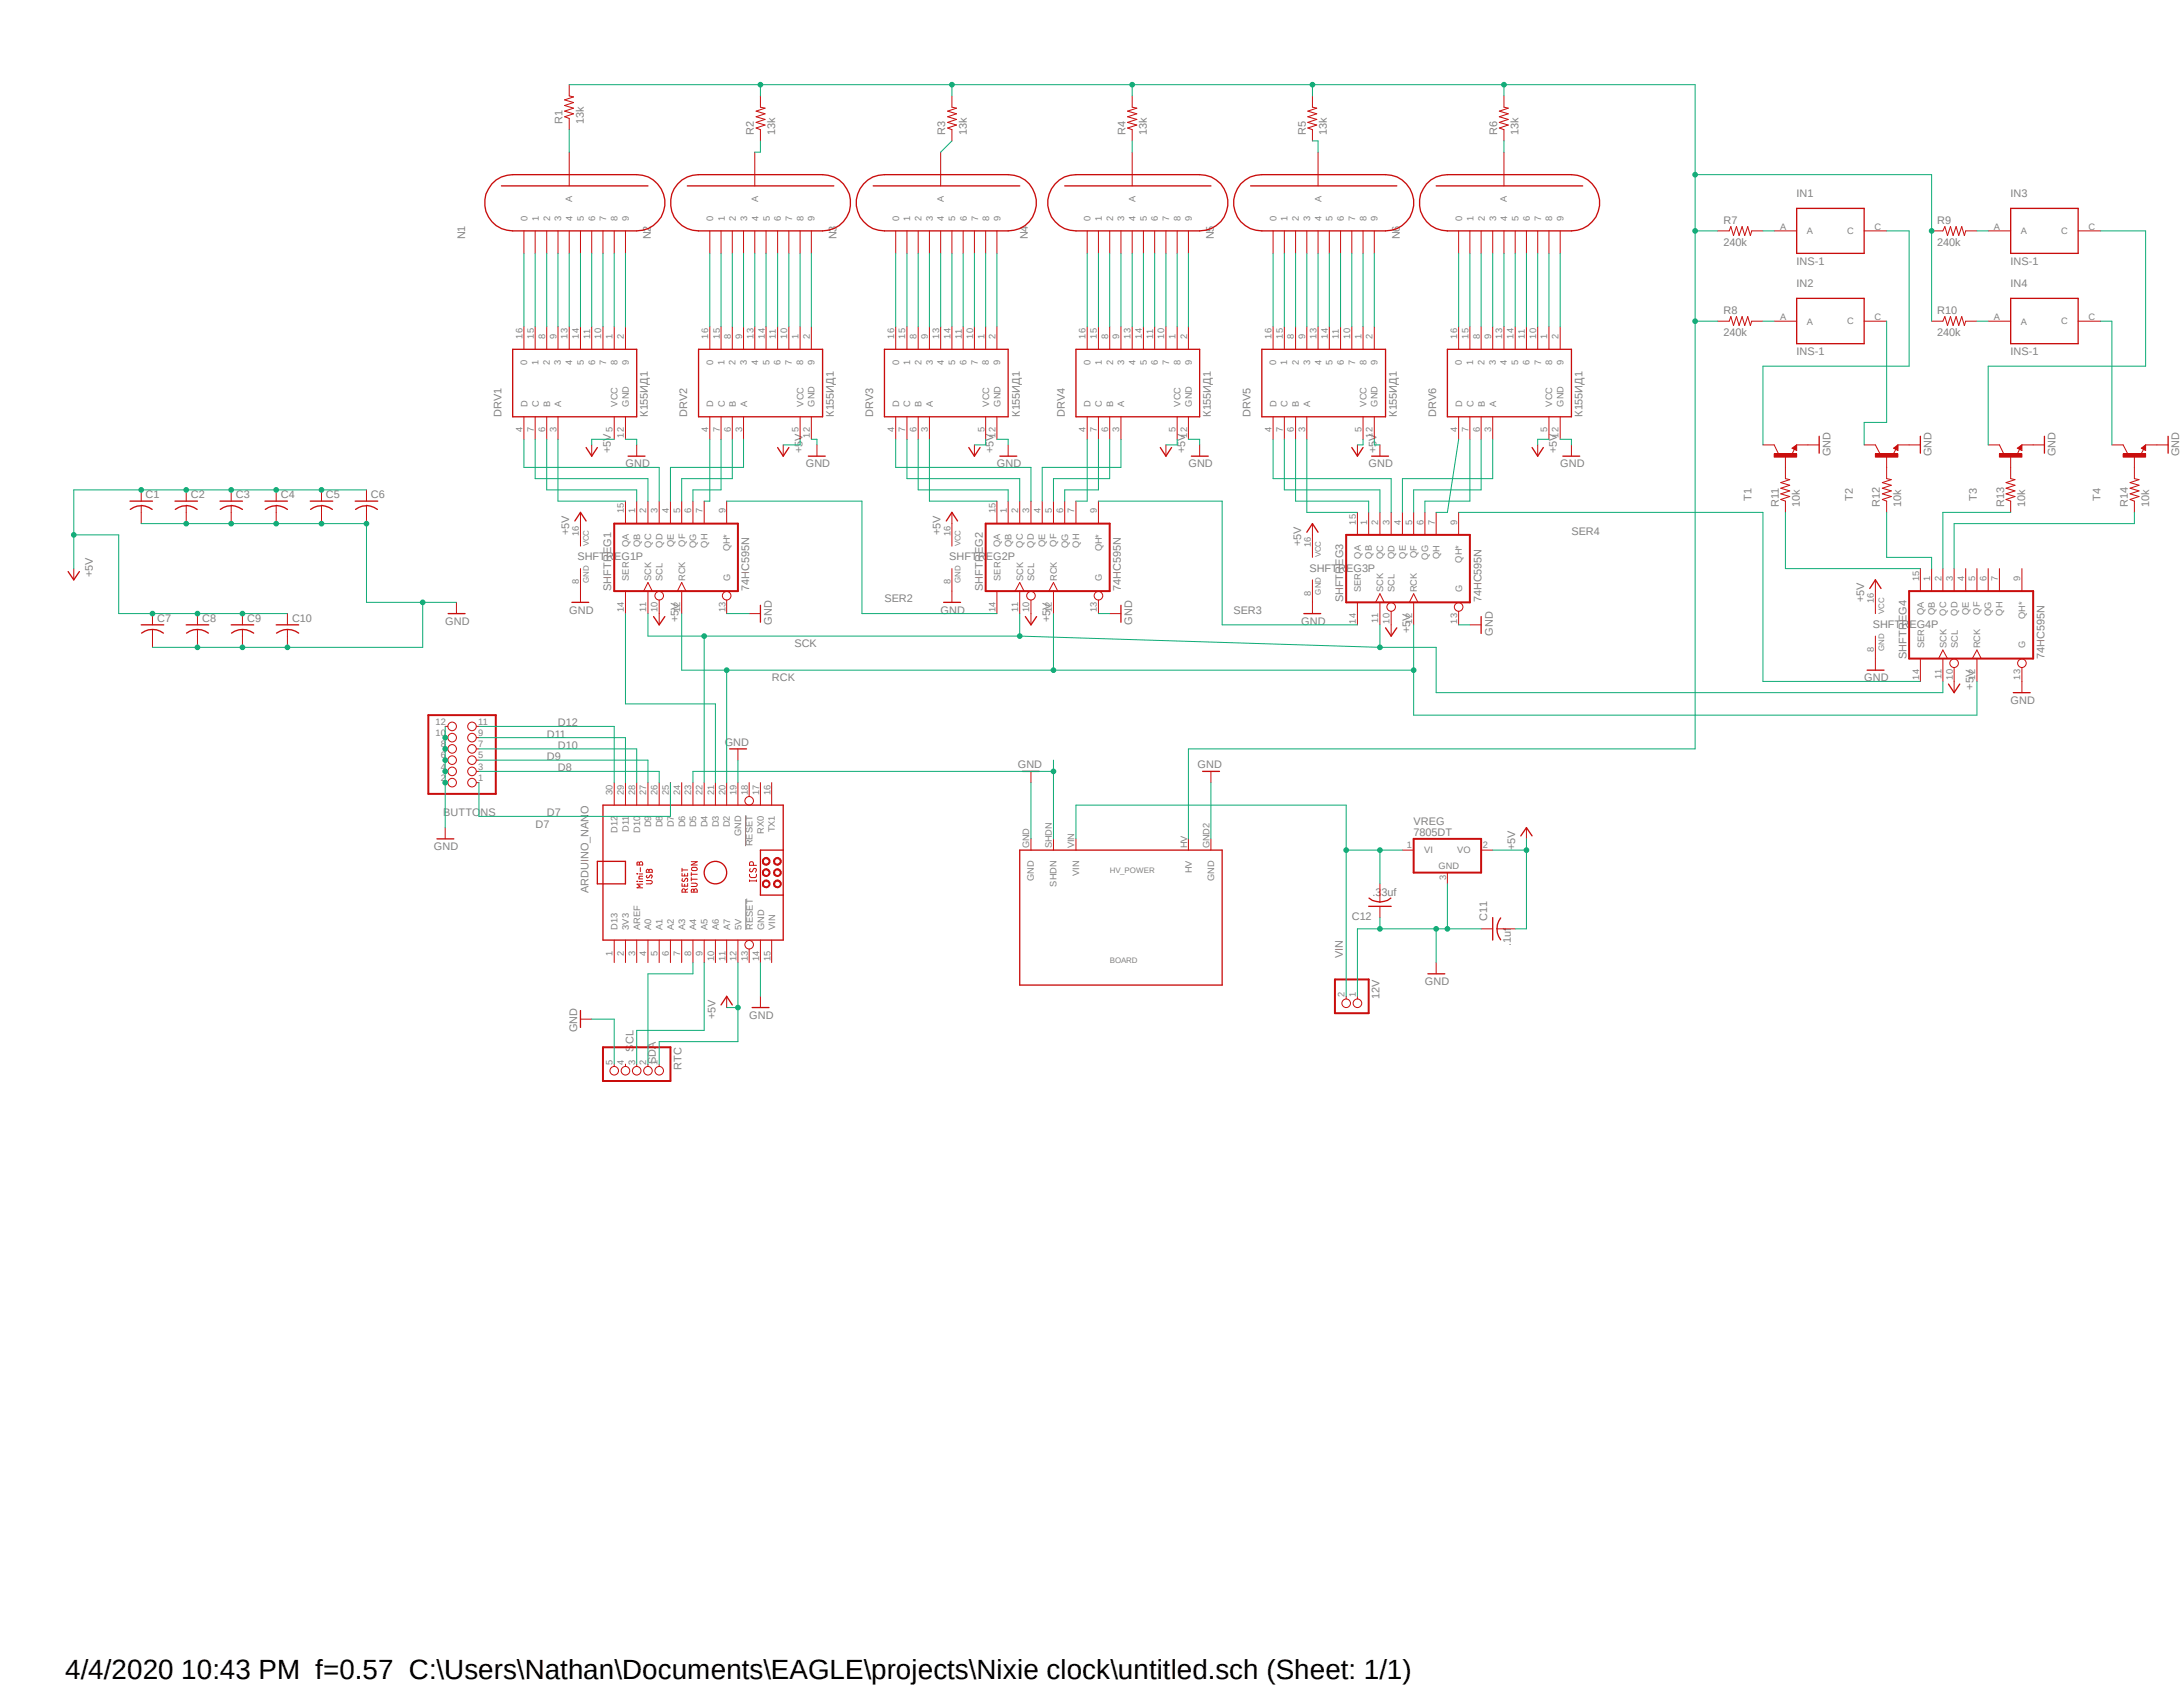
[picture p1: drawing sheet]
<svg xmlns="http://www.w3.org/2000/svg" width="279mm" height="216mm" viewBox="0 0 279 216" stroke-linecap="round" stroke-linejoin="round" font-family="sans-serif">
<defs><g id="words">
<text font-size="3.6" x="8.3" y="214.8">4/4/2020 10:43 PM f=0.57 C:\Users\Nathan\Documents\EAGLE\projects\Nixie clock\untitled.sch (Sheet: 1/1)</text>
<g font-size="1.4" fill="#808080">
<text x="72" y="15.9" transform="rotate(-90 72 15.9)">R1</text>
<text x="74.7" y="15.9" transform="rotate(-90 74.7 15.9)">13k</text>
<text x="96.5" y="17.3" transform="rotate(-90 96.5 17.3)">R2</text>
<text x="99.2" y="17.3" transform="rotate(-90 99.2 17.3)">13k</text>
<text x="121" y="17.3" transform="rotate(-90 121 17.3)">R3</text>
<text x="123.7" y="17.3" transform="rotate(-90 123.7 17.3)">13k</text>
<text x="144.1" y="17.3" transform="rotate(-90 144.1 17.3)">R4</text>
<text x="146.8" y="17.3" transform="rotate(-90 146.8 17.3)">13k</text>
<text x="167.1" y="17.3" transform="rotate(-90 167.1 17.3)">R5</text>
<text x="169.8" y="17.3" transform="rotate(-90 169.8 17.3)">13k</text>
<text x="191.6" y="17.3" transform="rotate(-90 191.6 17.3)">R6</text>
<text x="194.3" y="17.3" transform="rotate(-90 194.3 17.3)">13k</text>
<text x="220.6" y="28.7">R7</text>
<text x="230" y="25.2">IN1</text>
<text x="247.9" y="28.7">R9</text>
<text x="257.3" y="25.2">IN3</text>
<text x="59.5" y="30.6" transform="rotate(-90 59.5 30.6)">N1</text>
<text x="83.3" y="30.6" transform="rotate(-90 83.3 30.6)">N2</text>
<text x="107.1" y="30.6" transform="rotate(-90 107.1 30.6)">N3</text>
<text x="131.6" y="30.6" transform="rotate(-90 131.6 30.6)">N4</text>
<text x="155.4" y="30.6" transform="rotate(-90 155.4 30.6)">N5</text>
<text x="179.2" y="30.6" transform="rotate(-90 179.2 30.6)">N6</text>
<text x="220.6" y="31.5">240k</text>
<text x="230" y="33.9">INS-1</text>
<text x="247.9" y="31.5">240k</text>
<text x="257.3" y="33.9">INS-1</text>
<text x="220.6" y="40.2">R8</text>
<text x="230" y="36.7">IN2</text>
<text x="247.9" y="40.2">R10</text>
<text x="257.3" y="36.7">IN4</text>
<text x="220.6" y="43">240k</text>
<text x="230" y="45.4">INS-1</text>
<text x="247.9" y="43">240k</text>
<text x="257.3" y="45.4">INS-1</text>
<text x="64.2" y="53.3" transform="rotate(-90 64.2 53.3)">DRV1</text>
<text x="82.9" y="53.3" transform="rotate(-90 82.9 53.3)">К155ИД1</text>
<text x="88" y="53.3" transform="rotate(-90 88 53.3)">DRV2</text>
<text x="106.7" y="53.3" transform="rotate(-90 106.7 53.3)">К155ИД1</text>
<text x="111.8" y="53.3" transform="rotate(-90 111.8 53.3)">DRV3</text>
<text x="130.5" y="53.3" transform="rotate(-90 130.5 53.3)">К155ИД1</text>
<text x="136.3" y="53.3" transform="rotate(-90 136.3 53.3)">DRV4</text>
<text x="155" y="53.3" transform="rotate(-90 155 53.3)">К155ИД1</text>
<text x="160.1" y="53.3" transform="rotate(-90 160.1 53.3)">DRV5</text>
<text x="178.8" y="53.3" transform="rotate(-90 178.8 53.3)">К155ИД1</text>
<text x="183.8" y="53.3" transform="rotate(-90 183.8 53.3)">DRV6</text>
<text x="202.6" y="53.3" transform="rotate(-90 202.6 53.3)">К155ИД1</text>
<text x="78.2" y="58" transform="rotate(-90 78.2 58)">+5V</text>
<text x="80.1" y="59.8">GND</text>
<text x="102.7" y="58" transform="rotate(-90 102.7 58)">+5V</text>
<text x="103.1" y="59.8">GND</text>
<text x="127.2" y="58" transform="rotate(-90 127.2 58)">+5V</text>
<text x="127.6" y="59.8">GND</text>
<text x="151.7" y="58" transform="rotate(-90 151.7 58)">+5V</text>
<text x="152.1" y="59.8">GND</text>
<text x="175.2" y="59.8">GND</text>
<text x="176.2" y="58" transform="rotate(-90 176.2 58)">+5V</text>
<text x="199.3" y="58" transform="rotate(-90 199.3 58)">+5V</text>
<text x="199.7" y="59.8">GND</text>
<text x="234.3" y="58.4" transform="rotate(-90 234.3 58.4)">GND</text>
<text x="247.2" y="58.4" transform="rotate(-90 247.2 58.4)">GND</text>
<text x="263.1" y="58.4" transform="rotate(-90 263.1 58.4)">GND</text>
<text x="278.9" y="58.4" transform="rotate(-90 278.9 58.4)">GND</text>
<text x="18.6" y="63.8">C1</text>
<text x="24.4" y="63.8">C2</text>
<text x="30.2" y="63.8">C3</text>
<text x="35.9" y="63.8">C4</text>
<text x="41.7" y="63.8">C5</text>
<text x="47.5" y="63.8">C6</text>
<text x="224.2" y="64.1" transform="rotate(-90 224.2 64.1)">T1</text>
<text x="227.7" y="64.9" transform="rotate(-90 227.7 64.9)">R11</text>
<text x="230.4" y="64.9" transform="rotate(-90 230.4 64.9)">10k</text>
<text x="237.1" y="64.1" transform="rotate(-90 237.1 64.1)">T2</text>
<text x="240.6" y="64.9" transform="rotate(-90 240.6 64.9)">R12</text>
<text x="243.3" y="64.9" transform="rotate(-90 243.3 64.9)">10k</text>
<text x="253" y="64.1" transform="rotate(-90 253 64.1)">T3</text>
<text x="256.5" y="64.9" transform="rotate(-90 256.5 64.9)">R13</text>
<text x="259.2" y="64.9" transform="rotate(-90 259.2 64.9)">10k</text>
<text x="268.9" y="64.1" transform="rotate(-90 268.9 64.1)">T4</text>
<text x="272.3" y="64.9" transform="rotate(-90 272.3 64.9)">R14</text>
<text x="275.1" y="64.9" transform="rotate(-90 275.1 64.9)">10k</text>
<text x="72.9" y="68.5" transform="rotate(-90 72.9 68.5)">+5V</text>
<text x="73.9" y="71.7">SHFTREG1P</text>
<text x="120.4" y="68.5" transform="rotate(-90 120.4 68.5)">+5V</text>
<text x="121.5" y="71.7">SHFTREG2P</text>
<text x="166.5" y="69.9" transform="rotate(-90 166.5 69.9)">+5V</text>
<text x="201.1" y="68.5">SER4</text>
<text x="11.9" y="73.8" transform="rotate(-90 11.9 73.8)">+5V</text>
<text x="78.2" y="75.6" transform="rotate(-90 78.2 75.6)">SHFTREG1</text>
<text x="95.9" y="75.6" transform="rotate(-90 95.9 75.6)">74HC595N</text>
<text x="113.2" y="77.1">SER2</text>
<text x="125.8" y="75.6" transform="rotate(-90 125.8 75.6)">SHFTREG2</text>
<text x="143.5" y="75.6" transform="rotate(-90 143.5 75.6)">74HC595N</text>
<text x="167.6" y="73.2">SHFTREG3P</text>
<text x="171.9" y="77.1" transform="rotate(-90 171.9 77.1)">SHFTREG3</text>
<text x="189.6" y="77.1" transform="rotate(-90 189.6 77.1)">74HC595N</text>
<text x="238.6" y="77.1" transform="rotate(-90 238.6 77.1)">+5V</text>
<text x="20.1" y="79.6">C7</text>
<text x="25.9" y="79.6">C8</text>
<text x="31.6" y="79.6">C9</text>
<text x="37.4" y="79.6">C10</text>
<text x="57" y="80">GND</text>
<text x="72.9" y="78.5">GND</text>
<text x="86.8" y="79.6" transform="rotate(-90 86.8 79.6)">+5V</text>
<text x="98.8" y="80" transform="rotate(-90 98.8 80)">GND</text>
<text x="101.7" y="82.8">SCK</text>
<text x="120.4" y="78.5">GND</text>
<text x="134.4" y="79.6" transform="rotate(-90 134.4 79.6)">+5V</text>
<text x="144.9" y="80" transform="rotate(-90 144.9 80)">GND</text>
<text x="157.9" y="78.5">SER3</text>
<text x="166.5" y="80">GND</text>
<text x="180.5" y="81" transform="rotate(-90 180.5 81)">+5V</text>
<text x="191" y="81.4" transform="rotate(-90 191 81.4)">GND</text>
<text x="239.7" y="80.3">SHFTREG4P</text>
<text x="98.8" y="87.2">RCK</text>
<text x="238.6" y="87.2">GND</text>
<text x="244" y="84.3" transform="rotate(-90 244 84.3)">SHFTREG4</text>
<text x="252.6" y="88.3" transform="rotate(-90 252.6 88.3)">+5V</text>
<text x="261.7" y="84.3" transform="rotate(-90 261.7 84.3)">74HC595N</text>
<text x="70" y="94.4">D11</text>
<text x="71.4" y="93">D12</text>
<text x="71.4" y="95.8">D10</text>
<text x="92.8" y="95.4">GND</text>
<text x="257.3" y="90.1">GND</text>
<text x="70" y="97.3">D9</text>
<text x="71.4" y="98.7">D8</text>
<text x="130.3" y="98.3">GND</text>
<text x="153.3" y="98.3">GND</text>
<text x="56.7" y="104.4">BUTTONS</text>
<text x="68.5" y="105.9">D7</text>
<text x="70" y="104.5">D7</text>
<text x="180.9" y="107">7805DT</text>
<text x="180.9" y="105.5">VREG</text>
<text x="55.5" y="108.8">GND</text>
<text x="193.9" y="108.8" transform="rotate(-90 193.9 108.8)">+5V</text>
<text x="75.3" y="114.3" transform="rotate(-90 75.3 114.3)">ARDUINO_NANO</text>
<text x="173" y="117.7">C12</text>
<text x="175.7" y="114.7">.33uf</text>
<text x="190.3" y="117.8" transform="rotate(-90 190.3 117.8)">C11</text>
<text x="171.9" y="122.6" transform="rotate(-90 171.9 122.6)">VIN</text>
<text x="193.4" y="121" transform="rotate(-90 193.4 121)">.1uf</text>
<text x="91.6" y="130.4" transform="rotate(-90 91.6 130.4)">+5V</text>
<text x="95.9" y="130.4">GND</text>
<text x="176.6" y="127.8" transform="rotate(-90 176.6 127.8)">12V</text>
<text x="182.4" y="126.1">GND</text>
<text x="73.9" y="132.1" transform="rotate(-90 73.9 132.1)">GND</text>
<text x="81.1" y="134.6" transform="rotate(-90 81.1 134.6)">SCL</text>
<text x="83.9" y="136.2" transform="rotate(-90 83.9 136.2)">SDA</text>
<text x="87.2" y="136.9" transform="rotate(-90 87.2 136.9)">RTC</text>
</g>
<g font-size="1.2" fill="#808080">
<text x="67.5" y="28.2" transform="rotate(-90 67.5 28.2)">0</text>
<text x="69" y="28.2" transform="rotate(-90 69 28.2)">1</text>
<text x="70.4" y="28.2" transform="rotate(-90 70.4 28.2)">2</text>
<text x="71.8" y="28.2" transform="rotate(-90 71.8 28.2)">3</text>
<text x="73.2" y="25.9" transform="rotate(-90 73.2 25.9)">A</text>
<text x="73.3" y="28.2" transform="rotate(-90 73.3 28.2)">4</text>
<text x="74.7" y="28.2" transform="rotate(-90 74.7 28.2)">5</text>
<text x="76.2" y="28.2" transform="rotate(-90 76.2 28.2)">6</text>
<text x="77.6" y="28.2" transform="rotate(-90 77.6 28.2)">7</text>
<text x="79" y="28.2" transform="rotate(-90 79 28.2)">8</text>
<text x="80.5" y="28.2" transform="rotate(-90 80.5 28.2)">9</text>
<text x="91.3" y="28.2" transform="rotate(-90 91.3 28.2)">0</text>
<text x="92.8" y="28.2" transform="rotate(-90 92.8 28.2)">1</text>
<text x="94.2" y="28.2" transform="rotate(-90 94.2 28.2)">2</text>
<text x="95.6" y="28.2" transform="rotate(-90 95.6 28.2)">3</text>
<text x="97" y="25.9" transform="rotate(-90 97 25.9)">A</text>
<text x="97.1" y="28.2" transform="rotate(-90 97.1 28.2)">4</text>
<text x="98.5" y="28.2" transform="rotate(-90 98.5 28.2)">5</text>
<text x="99.9" y="28.2" transform="rotate(-90 99.9 28.2)">6</text>
<text x="101.4" y="28.2" transform="rotate(-90 101.4 28.2)">7</text>
<text x="102.8" y="28.2" transform="rotate(-90 102.8 28.2)">8</text>
<text x="104.3" y="28.2" transform="rotate(-90 104.3 28.2)">9</text>
<text x="115.1" y="28.2" transform="rotate(-90 115.1 28.2)">0</text>
<text x="116.5" y="28.2" transform="rotate(-90 116.5 28.2)">1</text>
<text x="117.9" y="28.2" transform="rotate(-90 117.9 28.2)">2</text>
<text x="119.4" y="28.2" transform="rotate(-90 119.4 28.2)">3</text>
<text x="120.8" y="28.2" transform="rotate(-90 120.8 28.2)">4</text>
<text x="120.8" y="25.9" transform="rotate(-90 120.8 25.9)">A</text>
<text x="122.3" y="28.2" transform="rotate(-90 122.3 28.2)">5</text>
<text x="123.7" y="28.2" transform="rotate(-90 123.7 28.2)">6</text>
<text x="125.2" y="28.2" transform="rotate(-90 125.2 28.2)">7</text>
<text x="126.6" y="28.2" transform="rotate(-90 126.6 28.2)">8</text>
<text x="128.1" y="28.2" transform="rotate(-90 128.1 28.2)">9</text>
<text x="139.6" y="28.2" transform="rotate(-90 139.6 28.2)">0</text>
<text x="141" y="28.2" transform="rotate(-90 141 28.2)">1</text>
<text x="142.5" y="28.2" transform="rotate(-90 142.5 28.2)">2</text>
<text x="143.9" y="28.2" transform="rotate(-90 143.9 28.2)">3</text>
<text x="145.3" y="28.2" transform="rotate(-90 145.3 28.2)">4</text>
<text x="145.3" y="25.9" transform="rotate(-90 145.3 25.9)">A</text>
<text x="146.8" y="28.2" transform="rotate(-90 146.8 28.2)">5</text>
<text x="148.2" y="28.2" transform="rotate(-90 148.2 28.2)">6</text>
<text x="149.6" y="28.2" transform="rotate(-90 149.6 28.2)">7</text>
<text x="151.1" y="28.2" transform="rotate(-90 151.1 28.2)">8</text>
<text x="152.5" y="28.2" transform="rotate(-90 152.5 28.2)">9</text>
<text x="163.4" y="28.2" transform="rotate(-90 163.4 28.2)">0</text>
<text x="164.8" y="28.2" transform="rotate(-90 164.8 28.2)">1</text>
<text x="166.2" y="28.2" transform="rotate(-90 166.2 28.2)">2</text>
<text x="167.7" y="28.2" transform="rotate(-90 167.7 28.2)">3</text>
<text x="169.1" y="28.2" transform="rotate(-90 169.1 28.2)">4</text>
<text x="169.1" y="25.9" transform="rotate(-90 169.1 25.9)">A</text>
<text x="170.6" y="28.2" transform="rotate(-90 170.6 28.2)">5</text>
<text x="172" y="28.2" transform="rotate(-90 172 28.2)">6</text>
<text x="173.4" y="28.2" transform="rotate(-90 173.4 28.2)">7</text>
<text x="174.9" y="28.2" transform="rotate(-90 174.9 28.2)">8</text>
<text x="176.3" y="28.2" transform="rotate(-90 176.3 28.2)">9</text>
<text x="187.2" y="28.2" transform="rotate(-90 187.2 28.2)">0</text>
<text x="188.6" y="28.2" transform="rotate(-90 188.6 28.2)">1</text>
<text x="190" y="28.2" transform="rotate(-90 190 28.2)">2</text>
<text x="191.5" y="28.2" transform="rotate(-90 191.5 28.2)">3</text>
<text x="192.9" y="25.9" transform="rotate(-90 192.9 25.9)">A</text>
<text x="192.9" y="28.2" transform="rotate(-90 192.9 28.2)">4</text>
<text x="194.4" y="28.2" transform="rotate(-90 194.4 28.2)">5</text>
<text x="195.8" y="28.2" transform="rotate(-90 195.8 28.2)">6</text>
<text x="197.2" y="28.2" transform="rotate(-90 197.2 28.2)">7</text>
<text x="198.7" y="28.2" transform="rotate(-90 198.7 28.2)">8</text>
<text x="200.1" y="28.2" transform="rotate(-90 200.1 28.2)">9</text>
<text x="227.8" y="29.4">A</text>
<text x="231.3" y="30">A</text>
<text x="236.4" y="30">C</text>
<text x="239.9" y="29.4">C</text>
<text x="255.2" y="29.4">A</text>
<text x="258.7" y="30">A</text>
<text x="263.8" y="30">C</text>
<text x="267.3" y="29.4">C</text>
<text x="227.8" y="40.9">A</text>
<text x="231.3" y="41.5">A</text>
<text x="236.4" y="41.5">C</text>
<text x="239.9" y="40.9">C</text>
<text x="255.2" y="40.9">A</text>
<text x="258.7" y="41.5">A</text>
<text x="263.8" y="41.5">C</text>
<text x="267.3" y="40.9">C</text>
<text x="66.9" y="43.3" transform="rotate(-90 66.9 43.3)">16</text>
<text x="67.5" y="46.7" transform="rotate(-90 67.5 46.7)">0</text>
<text x="68.3" y="43.3" transform="rotate(-90 68.3 43.3)">15</text>
<text x="68.9" y="46.7" transform="rotate(-90 68.9 46.7)">1</text>
<text x="69.8" y="43.3" transform="rotate(-90 69.8 43.3)">8</text>
<text x="70.4" y="46.7" transform="rotate(-90 70.4 46.7)">2</text>
<text x="71.2" y="43.3" transform="rotate(-90 71.2 43.3)">9</text>
<text x="71.8" y="46.7" transform="rotate(-90 71.8 46.7)">3</text>
<text x="72.6" y="43.3" transform="rotate(-90 72.6 43.3)">13</text>
<text x="73.2" y="46.7" transform="rotate(-90 73.2 46.7)">4</text>
<text x="74.1" y="43.3" transform="rotate(-90 74.1 43.3)">14</text>
<text x="74.7" y="46.7" transform="rotate(-90 74.7 46.7)">5</text>
<text x="75.5" y="43.3" transform="rotate(-90 75.5 43.3)">11</text>
<text x="76.2" y="46.7" transform="rotate(-90 76.2 46.7)">6</text>
<text x="77" y="43.3" transform="rotate(-90 77 43.3)">10</text>
<text x="77.6" y="46.7" transform="rotate(-90 77.6 46.7)">7</text>
<text x="78.4" y="43.3" transform="rotate(-90 78.4 43.3)">1</text>
<text x="79" y="46.7" transform="rotate(-90 79 46.7)">8</text>
<text x="79.8" y="43.3" transform="rotate(-90 79.8 43.3)">2</text>
<text x="80.5" y="46.7" transform="rotate(-90 80.5 46.7)">9</text>
<text x="90.6" y="43.3" transform="rotate(-90 90.6 43.3)">16</text>
<text x="91.3" y="46.7" transform="rotate(-90 91.3 46.7)">0</text>
<text x="92.1" y="43.3" transform="rotate(-90 92.1 43.3)">15</text>
<text x="92.7" y="46.7" transform="rotate(-90 92.7 46.7)">1</text>
<text x="93.6" y="43.3" transform="rotate(-90 93.6 43.3)">8</text>
<text x="94.2" y="46.7" transform="rotate(-90 94.2 46.7)">2</text>
<text x="95" y="43.3" transform="rotate(-90 95 43.3)">9</text>
<text x="95.6" y="46.7" transform="rotate(-90 95.6 46.7)">3</text>
<text x="96.4" y="43.3" transform="rotate(-90 96.4 43.3)">13</text>
<text x="97" y="46.7" transform="rotate(-90 97 46.7)">4</text>
<text x="97.9" y="43.3" transform="rotate(-90 97.9 43.3)">14</text>
<text x="98.5" y="46.7" transform="rotate(-90 98.5 46.7)">5</text>
<text x="99.3" y="43.3" transform="rotate(-90 99.3 43.3)">11</text>
<text x="99.9" y="46.7" transform="rotate(-90 99.9 46.7)">6</text>
<text x="100.8" y="43.3" transform="rotate(-90 100.8 43.3)">10</text>
<text x="101.3" y="46.7" transform="rotate(-90 101.3 46.7)">7</text>
<text x="102.2" y="43.3" transform="rotate(-90 102.2 43.3)">1</text>
<text x="102.8" y="46.7" transform="rotate(-90 102.8 46.7)">8</text>
<text x="103.6" y="43.3" transform="rotate(-90 103.6 43.3)">2</text>
<text x="104.2" y="46.7" transform="rotate(-90 104.2 46.7)">9</text>
<text x="114.4" y="43.3" transform="rotate(-90 114.4 43.3)">16</text>
<text x="115.1" y="46.7" transform="rotate(-90 115.1 46.7)">0</text>
<text x="115.9" y="43.3" transform="rotate(-90 115.9 43.3)">15</text>
<text x="116.5" y="46.7" transform="rotate(-90 116.5 46.7)">1</text>
<text x="117.3" y="43.3" transform="rotate(-90 117.3 43.3)">8</text>
<text x="117.9" y="46.7" transform="rotate(-90 117.9 46.7)">2</text>
<text x="118.7" y="43.3" transform="rotate(-90 118.7 43.3)">9</text>
<text x="119.4" y="46.7" transform="rotate(-90 119.4 46.7)">3</text>
<text x="120.2" y="43.3" transform="rotate(-90 120.2 43.3)">13</text>
<text x="120.8" y="46.7" transform="rotate(-90 120.8 46.7)">4</text>
<text x="121.7" y="43.3" transform="rotate(-90 121.7 43.3)">14</text>
<text x="122.3" y="46.7" transform="rotate(-90 122.3 46.7)">5</text>
<text x="123.1" y="43.3" transform="rotate(-90 123.1 43.3)">11</text>
<text x="123.7" y="46.7" transform="rotate(-90 123.7 46.7)">6</text>
<text x="124.5" y="43.3" transform="rotate(-90 124.5 43.3)">10</text>
<text x="125.1" y="46.7" transform="rotate(-90 125.1 46.7)">7</text>
<text x="126" y="43.3" transform="rotate(-90 126 43.3)">1</text>
<text x="126.6" y="46.7" transform="rotate(-90 126.6 46.7)">8</text>
<text x="127.4" y="43.3" transform="rotate(-90 127.4 43.3)">2</text>
<text x="128" y="46.7" transform="rotate(-90 128 46.7)">9</text>
<text x="138.9" y="43.3" transform="rotate(-90 138.9 43.3)">16</text>
<text x="139.6" y="46.7" transform="rotate(-90 139.6 46.7)">0</text>
<text x="140.4" y="43.3" transform="rotate(-90 140.4 43.3)">15</text>
<text x="141" y="46.7" transform="rotate(-90 141 46.7)">1</text>
<text x="141.8" y="43.3" transform="rotate(-90 141.8 43.3)">8</text>
<text x="142.5" y="46.7" transform="rotate(-90 142.5 46.7)">2</text>
<text x="143.3" y="43.3" transform="rotate(-90 143.3 43.3)">9</text>
<text x="143.9" y="46.7" transform="rotate(-90 143.9 46.7)">3</text>
<text x="144.7" y="43.3" transform="rotate(-90 144.7 43.3)">13</text>
<text x="145.3" y="46.7" transform="rotate(-90 145.3 46.7)">4</text>
<text x="146.1" y="43.3" transform="rotate(-90 146.1 43.3)">14</text>
<text x="146.8" y="46.7" transform="rotate(-90 146.8 46.7)">5</text>
<text x="147.6" y="43.3" transform="rotate(-90 147.6 43.3)">11</text>
<text x="148.2" y="46.7" transform="rotate(-90 148.2 46.7)">6</text>
<text x="149" y="43.3" transform="rotate(-90 149 43.3)">10</text>
<text x="149.6" y="46.7" transform="rotate(-90 149.6 46.7)">7</text>
<text x="150.5" y="43.3" transform="rotate(-90 150.5 43.3)">1</text>
<text x="151.1" y="46.7" transform="rotate(-90 151.1 46.7)">8</text>
<text x="151.9" y="43.3" transform="rotate(-90 151.9 43.3)">2</text>
<text x="152.5" y="46.7" transform="rotate(-90 152.5 46.7)">9</text>
<text x="162.7" y="43.3" transform="rotate(-90 162.7 43.3)">16</text>
<text x="163.3" y="46.7" transform="rotate(-90 163.3 46.7)">0</text>
<text x="164.2" y="43.3" transform="rotate(-90 164.2 43.3)">15</text>
<text x="164.8" y="46.7" transform="rotate(-90 164.8 46.7)">1</text>
<text x="165.6" y="43.3" transform="rotate(-90 165.6 43.3)">8</text>
<text x="166.2" y="46.7" transform="rotate(-90 166.2 46.7)">2</text>
<text x="167" y="43.3" transform="rotate(-90 167 43.3)">9</text>
<text x="167.7" y="46.7" transform="rotate(-90 167.7 46.7)">3</text>
<text x="168.5" y="43.3" transform="rotate(-90 168.5 43.3)">13</text>
<text x="169.1" y="46.7" transform="rotate(-90 169.1 46.7)">4</text>
<text x="169.9" y="43.3" transform="rotate(-90 169.9 43.3)">14</text>
<text x="170.6" y="46.7" transform="rotate(-90 170.6 46.7)">5</text>
<text x="171.4" y="43.3" transform="rotate(-90 171.4 43.3)">11</text>
<text x="172" y="46.7" transform="rotate(-90 172 46.7)">6</text>
<text x="172.8" y="43.3" transform="rotate(-90 172.8 43.3)">10</text>
<text x="173.4" y="46.7" transform="rotate(-90 173.4 46.7)">7</text>
<text x="174.2" y="43.3" transform="rotate(-90 174.2 43.3)">1</text>
<text x="174.9" y="46.7" transform="rotate(-90 174.9 46.7)">8</text>
<text x="175.7" y="43.3" transform="rotate(-90 175.7 43.3)">2</text>
<text x="176.3" y="46.7" transform="rotate(-90 176.3 46.7)">9</text>
<text x="186.5" y="43.3" transform="rotate(-90 186.5 43.3)">16</text>
<text x="187.1" y="46.7" transform="rotate(-90 187.1 46.7)">0</text>
<text x="188" y="43.3" transform="rotate(-90 188 43.3)">15</text>
<text x="188.6" y="46.7" transform="rotate(-90 188.6 46.7)">1</text>
<text x="189.4" y="43.3" transform="rotate(-90 189.4 43.3)">8</text>
<text x="190" y="46.7" transform="rotate(-90 190 46.7)">2</text>
<text x="190.8" y="43.3" transform="rotate(-90 190.8 43.3)">9</text>
<text x="191.4" y="46.7" transform="rotate(-90 191.4 46.7)">3</text>
<text x="192.3" y="43.3" transform="rotate(-90 192.3 43.3)">13</text>
<text x="192.9" y="46.7" transform="rotate(-90 192.9 46.7)">4</text>
<text x="193.7" y="43.3" transform="rotate(-90 193.7 43.3)">14</text>
<text x="194.3" y="46.7" transform="rotate(-90 194.3 46.7)">5</text>
<text x="195.2" y="43.3" transform="rotate(-90 195.2 43.3)">11</text>
<text x="195.8" y="46.7" transform="rotate(-90 195.8 46.7)">6</text>
<text x="196.6" y="43.3" transform="rotate(-90 196.6 43.3)">10</text>
<text x="197.2" y="46.7" transform="rotate(-90 197.2 46.7)">7</text>
<text x="198" y="43.3" transform="rotate(-90 198 43.3)">1</text>
<text x="198.7" y="46.7" transform="rotate(-90 198.7 46.7)">8</text>
<text x="199.5" y="43.3" transform="rotate(-90 199.5 43.3)">2</text>
<text x="200.1" y="46.7" transform="rotate(-90 200.1 46.7)">9</text>
<text x="67.5" y="52" transform="rotate(-90 67.5 52)">D</text>
<text x="69" y="52" transform="rotate(-90 69 52)">C</text>
<text x="70.4" y="52" transform="rotate(-90 70.4 52)">B</text>
<text x="71.8" y="52" transform="rotate(-90 71.8 52)">A</text>
<text x="79" y="52" transform="rotate(-90 79 52)">VCC</text>
<text x="80.5" y="52" transform="rotate(-90 80.5 52)">GND</text>
<text x="91.3" y="52" transform="rotate(-90 91.3 52)">D</text>
<text x="92.8" y="52" transform="rotate(-90 92.8 52)">C</text>
<text x="94.2" y="52" transform="rotate(-90 94.2 52)">B</text>
<text x="95.6" y="52" transform="rotate(-90 95.6 52)">A</text>
<text x="102.8" y="52" transform="rotate(-90 102.8 52)">VCC</text>
<text x="104.3" y="52" transform="rotate(-90 104.3 52)">GND</text>
<text x="115.1" y="52" transform="rotate(-90 115.1 52)">D</text>
<text x="116.5" y="52" transform="rotate(-90 116.5 52)">C</text>
<text x="117.9" y="52" transform="rotate(-90 117.9 52)">B</text>
<text x="119.4" y="52" transform="rotate(-90 119.4 52)">A</text>
<text x="126.6" y="52" transform="rotate(-90 126.6 52)">VCC</text>
<text x="128.1" y="52" transform="rotate(-90 128.1 52)">GND</text>
<text x="139.6" y="52" transform="rotate(-90 139.6 52)">D</text>
<text x="141" y="52" transform="rotate(-90 141 52)">C</text>
<text x="142.5" y="52" transform="rotate(-90 142.5 52)">B</text>
<text x="143.9" y="52" transform="rotate(-90 143.9 52)">A</text>
<text x="151.1" y="52" transform="rotate(-90 151.1 52)">VCC</text>
<text x="152.5" y="52" transform="rotate(-90 152.5 52)">GND</text>
<text x="163.4" y="52" transform="rotate(-90 163.4 52)">D</text>
<text x="164.8" y="52" transform="rotate(-90 164.8 52)">C</text>
<text x="166.2" y="52" transform="rotate(-90 166.2 52)">B</text>
<text x="167.7" y="52" transform="rotate(-90 167.7 52)">A</text>
<text x="174.9" y="52" transform="rotate(-90 174.9 52)">VCC</text>
<text x="176.3" y="52" transform="rotate(-90 176.3 52)">GND</text>
<text x="187.2" y="52" transform="rotate(-90 187.2 52)">D</text>
<text x="188.6" y="52" transform="rotate(-90 188.6 52)">C</text>
<text x="190" y="52" transform="rotate(-90 190 52)">B</text>
<text x="191.5" y="52" transform="rotate(-90 191.5 52)">A</text>
<text x="198.7" y="52" transform="rotate(-90 198.7 52)">VCC</text>
<text x="200.1" y="52" transform="rotate(-90 200.1 52)">GND</text>
<text x="66.9" y="55.3" transform="rotate(-90 66.9 55.3)">4</text>
<text x="68.3" y="55.3" transform="rotate(-90 68.3 55.3)">7</text>
<text x="69.8" y="55.3" transform="rotate(-90 69.8 55.3)">6</text>
<text x="71.2" y="55.3" transform="rotate(-90 71.2 55.3)">3</text>
<text x="78.4" y="55.3" transform="rotate(-90 78.4 55.3)">5</text>
<text x="79.8" y="56" transform="rotate(-90 79.8 56)">12</text>
<text x="90.6" y="55.3" transform="rotate(-90 90.6 55.3)">4</text>
<text x="92.1" y="55.3" transform="rotate(-90 92.1 55.3)">7</text>
<text x="93.6" y="55.3" transform="rotate(-90 93.6 55.3)">6</text>
<text x="95" y="55.3" transform="rotate(-90 95 55.3)">3</text>
<text x="102.2" y="55.3" transform="rotate(-90 102.2 55.3)">5</text>
<text x="103.6" y="56" transform="rotate(-90 103.6 56)">12</text>
<text x="114.4" y="55.3" transform="rotate(-90 114.4 55.3)">4</text>
<text x="115.9" y="55.3" transform="rotate(-90 115.9 55.3)">7</text>
<text x="117.3" y="55.3" transform="rotate(-90 117.3 55.3)">6</text>
<text x="118.7" y="55.3" transform="rotate(-90 118.7 55.3)">3</text>
<text x="126" y="55.3" transform="rotate(-90 126 55.3)">5</text>
<text x="127.4" y="56" transform="rotate(-90 127.4 56)">12</text>
<text x="138.9" y="55.3" transform="rotate(-90 138.9 55.3)">4</text>
<text x="140.4" y="55.3" transform="rotate(-90 140.4 55.3)">7</text>
<text x="141.8" y="55.3" transform="rotate(-90 141.8 55.3)">6</text>
<text x="143.3" y="55.3" transform="rotate(-90 143.3 55.3)">3</text>
<text x="150.5" y="55.3" transform="rotate(-90 150.5 55.3)">5</text>
<text x="151.9" y="56" transform="rotate(-90 151.9 56)">12</text>
<text x="162.7" y="55.3" transform="rotate(-90 162.7 55.3)">4</text>
<text x="164.2" y="55.3" transform="rotate(-90 164.2 55.3)">7</text>
<text x="165.6" y="55.3" transform="rotate(-90 165.6 55.3)">6</text>
<text x="167" y="55.3" transform="rotate(-90 167 55.3)">3</text>
<text x="174.2" y="55.3" transform="rotate(-90 174.2 55.3)">5</text>
<text x="175.7" y="56" transform="rotate(-90 175.7 56)">12</text>
<text x="186.5" y="55.3" transform="rotate(-90 186.5 55.3)">4</text>
<text x="188" y="55.3" transform="rotate(-90 188 55.3)">7</text>
<text x="189.4" y="55.3" transform="rotate(-90 189.4 55.3)">6</text>
<text x="190.8" y="55.3" transform="rotate(-90 190.8 55.3)">3</text>
<text x="198" y="55.3" transform="rotate(-90 198 55.3)">5</text>
<text x="199.5" y="56" transform="rotate(-90 199.5 56)">12</text>
<text x="79.8" y="65.7" transform="rotate(-90 79.8 65.7)">15</text>
<text x="81.3" y="65.7" transform="rotate(-90 81.3 65.7)">1</text>
<text x="82.7" y="65.7" transform="rotate(-90 82.7 65.7)">2</text>
<text x="84.2" y="65.7" transform="rotate(-90 84.2 65.7)">3</text>
<text x="85.6" y="65.7" transform="rotate(-90 85.6 65.7)">4</text>
<text x="87" y="65.7" transform="rotate(-90 87 65.7)">5</text>
<text x="88.5" y="65.7" transform="rotate(-90 88.5 65.7)">6</text>
<text x="89.9" y="65.7" transform="rotate(-90 89.9 65.7)">7</text>
<text x="92.8" y="65.7" transform="rotate(-90 92.8 65.7)">9</text>
<text x="127.4" y="65.7" transform="rotate(-90 127.4 65.7)">15</text>
<text x="128.9" y="65.7" transform="rotate(-90 128.9 65.7)">1</text>
<text x="130.3" y="65.7" transform="rotate(-90 130.3 65.7)">2</text>
<text x="131.7" y="65.7" transform="rotate(-90 131.7 65.7)">3</text>
<text x="133.2" y="65.7" transform="rotate(-90 133.2 65.7)">4</text>
<text x="134.6" y="65.7" transform="rotate(-90 134.6 65.7)">5</text>
<text x="136.1" y="65.7" transform="rotate(-90 136.1 65.7)">6</text>
<text x="137.5" y="65.7" transform="rotate(-90 137.5 65.7)">7</text>
<text x="140.4" y="65.7" transform="rotate(-90 140.4 65.7)">9</text>
<text x="74.1" y="68.6" transform="rotate(-90 74.1 68.6)">16</text>
<text x="80.5" y="70.1" transform="rotate(-90 80.5 70.1)">QA</text>
<text x="81.9" y="70.1" transform="rotate(-90 81.9 70.1)">QB</text>
<text x="83.4" y="70.1" transform="rotate(-90 83.4 70.1)">QC</text>
<text x="84.8" y="70.1" transform="rotate(-90 84.8 70.1)">QD</text>
<text x="86.2" y="70.1" transform="rotate(-90 86.2 70.1)">QE</text>
<text x="87.7" y="70" transform="rotate(-90 87.7 70)">QF</text>
<text x="89.1" y="70.2" transform="rotate(-90 89.1 70.2)">QG</text>
<text x="90.6" y="70.1" transform="rotate(-90 90.6 70.1)">QH</text>
<text x="93.4" y="70.6" transform="rotate(-90 93.4 70.6)">QH*</text>
<text x="121.7" y="68.6" transform="rotate(-90 121.7 68.6)">16</text>
<text x="128" y="70.1" transform="rotate(-90 128 70.1)">QA</text>
<text x="129.5" y="70.1" transform="rotate(-90 129.5 70.1)">QB</text>
<text x="130.9" y="70.1" transform="rotate(-90 130.9 70.1)">QC</text>
<text x="132.3" y="70.1" transform="rotate(-90 132.3 70.1)">QD</text>
<text x="133.8" y="70.1" transform="rotate(-90 133.8 70.1)">QE</text>
<text x="135.2" y="70" transform="rotate(-90 135.2 70)">QF</text>
<text x="136.7" y="70.2" transform="rotate(-90 136.7 70.2)">QG</text>
<text x="138.1" y="70.1" transform="rotate(-90 138.1 70.1)">QH</text>
<text x="141" y="70.6" transform="rotate(-90 141 70.6)">QH*</text>
<text x="167.8" y="70" transform="rotate(-90 167.8 70)">16</text>
<text x="173.5" y="67.1" transform="rotate(-90 173.5 67.1)">15</text>
<text x="174.2" y="71.5" transform="rotate(-90 174.2 71.5)">QA</text>
<text x="175" y="67.1" transform="rotate(-90 175 67.1)">1</text>
<text x="175.6" y="71.5" transform="rotate(-90 175.6 71.5)">QB</text>
<text x="176.4" y="67.1" transform="rotate(-90 176.4 67.1)">2</text>
<text x="177" y="71.5" transform="rotate(-90 177 71.5)">QC</text>
<text x="177.8" y="67.1" transform="rotate(-90 177.8 67.1)">3</text>
<text x="178.5" y="71.5" transform="rotate(-90 178.5 71.5)">QD</text>
<text x="179.3" y="67.1" transform="rotate(-90 179.3 67.1)">4</text>
<text x="179.9" y="71.5" transform="rotate(-90 179.9 71.5)">QE</text>
<text x="180.7" y="67.1" transform="rotate(-90 180.7 67.1)">5</text>
<text x="181.4" y="71.4" transform="rotate(-90 181.4 71.4)">QF</text>
<text x="182.2" y="67.1" transform="rotate(-90 182.2 67.1)">6</text>
<text x="182.8" y="71.6" transform="rotate(-90 182.8 71.6)">QG</text>
<text x="183.6" y="67.1" transform="rotate(-90 183.6 67.1)">7</text>
<text x="184.2" y="71.5" transform="rotate(-90 184.2 71.5)">QH</text>
<text x="186.5" y="67.1" transform="rotate(-90 186.5 67.1)">9</text>
<text x="74.1" y="74.8" transform="rotate(-90 74.1 74.8)">8</text>
<text x="80.5" y="74.3" transform="rotate(-90 80.5 74.3)">SER</text>
<text x="83.4" y="74.3" transform="rotate(-90 83.4 74.3)">SCK</text>
<text x="84.8" y="74.3" transform="rotate(-90 84.8 74.3)">SCL</text>
<text x="87.7" y="74.3" transform="rotate(-90 87.7 74.3)">RCK</text>
<text x="93.5" y="74.3" transform="rotate(-90 93.5 74.3)">G</text>
<text x="121.7" y="74.8" transform="rotate(-90 121.7 74.8)">8</text>
<text x="128.1" y="74.3" transform="rotate(-90 128.1 74.3)">SER</text>
<text x="130.9" y="74.3" transform="rotate(-90 130.9 74.3)">SCK</text>
<text x="132.4" y="74.3" transform="rotate(-90 132.4 74.3)">SCL</text>
<text x="135.3" y="74.3" transform="rotate(-90 135.3 74.3)">RCK</text>
<text x="141" y="74.3" transform="rotate(-90 141 74.3)">G</text>
<text x="167.8" y="76.2" transform="rotate(-90 167.8 76.2)">8</text>
<text x="174.2" y="75.8" transform="rotate(-90 174.2 75.8)">SER</text>
<text x="177" y="75.8" transform="rotate(-90 177 75.8)">SCK</text>
<text x="178.5" y="75.8" transform="rotate(-90 178.5 75.8)">SCL</text>
<text x="181.4" y="75.8" transform="rotate(-90 181.4 75.8)">RCK</text>
<text x="187.1" y="72" transform="rotate(-90 187.1 72)">QH*</text>
<text x="187.2" y="75.8" transform="rotate(-90 187.2 75.8)">G</text>
<text x="239.8" y="77.2" transform="rotate(-90 239.8 77.2)">16</text>
<text x="245.6" y="74.3" transform="rotate(-90 245.6 74.3)">15</text>
<text x="247.1" y="74.3" transform="rotate(-90 247.1 74.3)">1</text>
<text x="248.5" y="74.3" transform="rotate(-90 248.5 74.3)">2</text>
<text x="249.9" y="74.3" transform="rotate(-90 249.9 74.3)">3</text>
<text x="251.4" y="74.3" transform="rotate(-90 251.4 74.3)">4</text>
<text x="252.8" y="74.3" transform="rotate(-90 252.8 74.3)">5</text>
<text x="254.3" y="74.3" transform="rotate(-90 254.3 74.3)">6</text>
<text x="255.7" y="74.3" transform="rotate(-90 255.7 74.3)">7</text>
<text x="258.6" y="74.3" transform="rotate(-90 258.6 74.3)">9</text>
<text x="79.8" y="78.4" transform="rotate(-90 79.8 78.4)">14</text>
<text x="82.7" y="78.3" transform="rotate(-90 82.7 78.3)">11</text>
<text x="84.2" y="78.4" transform="rotate(-90 84.2 78.4)">10</text>
<text x="87" y="78.4" transform="rotate(-90 87 78.4)">12</text>
<text x="92.8" y="78.4" transform="rotate(-90 92.8 78.4)">13</text>
<text x="127.4" y="78.4" transform="rotate(-90 127.4 78.4)">14</text>
<text x="130.3" y="78.3" transform="rotate(-90 130.3 78.3)">11</text>
<text x="131.7" y="78.4" transform="rotate(-90 131.7 78.4)">10</text>
<text x="134.6" y="78.4" transform="rotate(-90 134.6 78.4)">12</text>
<text x="140.4" y="78.4" transform="rotate(-90 140.4 78.4)">13</text>
<text x="173.5" y="79.8" transform="rotate(-90 173.5 79.8)">14</text>
<text x="176.4" y="79.7" transform="rotate(-90 176.4 79.7)">11</text>
<text x="177.8" y="79.8" transform="rotate(-90 177.8 79.8)">10</text>
<text x="180.7" y="79.8" transform="rotate(-90 180.7 79.8)">12</text>
<text x="186.5" y="79.8" transform="rotate(-90 186.5 79.8)">13</text>
<text x="239.8" y="83.4" transform="rotate(-90 239.8 83.4)">8</text>
<text x="246.2" y="78.7" transform="rotate(-90 246.2 78.7)">QA</text>
<text x="246.3" y="83" transform="rotate(-90 246.3 83)">SER</text>
<text x="247.7" y="78.7" transform="rotate(-90 247.7 78.7)">QB</text>
<text x="249.1" y="78.8" transform="rotate(-90 249.1 78.8)">QC</text>
<text x="249.1" y="83" transform="rotate(-90 249.1 83)">SCK</text>
<text x="250.5" y="78.8" transform="rotate(-90 250.5 78.8)">QD</text>
<text x="250.6" y="83" transform="rotate(-90 250.6 83)">SCL</text>
<text x="252" y="78.7" transform="rotate(-90 252 78.7)">QE</text>
<text x="253.4" y="78.7" transform="rotate(-90 253.4 78.7)">QF</text>
<text x="253.5" y="83" transform="rotate(-90 253.5 83)">RCK</text>
<text x="254.8" y="78.9" transform="rotate(-90 254.8 78.9)">QG</text>
<text x="256.3" y="78.8" transform="rotate(-90 256.3 78.8)">QH</text>
<text x="259.2" y="83" transform="rotate(-90 259.2 83)">G</text>
<text x="259.2" y="79.2" transform="rotate(-90 259.2 79.2)">QH*</text>
<text x="245.6" y="87" transform="rotate(-90 245.6 87)">14</text>
<text x="248.5" y="86.9" transform="rotate(-90 248.5 86.9)">11</text>
<text x="249.9" y="87" transform="rotate(-90 249.9 87)">10</text>
<text x="252.8" y="87" transform="rotate(-90 252.8 87)">12</text>
<text x="258.6" y="87" transform="rotate(-90 258.6 87)">13</text>
<text x="55.8" y="94.2">10</text>
<text x="55.8" y="92.8">12</text>
<text x="56.4" y="95.6">8</text>
<text x="61.2" y="95.6">7</text>
<text x="61.2" y="94.2">9</text>
<text x="61.2" y="92.8">11</text>
<text x="56.4" y="99.9">2</text>
<text x="56.4" y="98.5">4</text>
<text x="56.4" y="97.1">6</text>
<text x="61.2" y="99.9">1</text>
<text x="61.2" y="98.5">3</text>
<text x="61.2" y="97.1">5</text>
<text x="78.4" y="101.7" transform="rotate(-90 78.4 101.7)">30</text>
<text x="79.8" y="101.7" transform="rotate(-90 79.8 101.7)">29</text>
<text x="81.3" y="101.7" transform="rotate(-90 81.3 101.7)">28</text>
<text x="82.7" y="101.7" transform="rotate(-90 82.7 101.7)">27</text>
<text x="84.2" y="101.7" transform="rotate(-90 84.2 101.7)">26</text>
<text x="85.6" y="101.7" transform="rotate(-90 85.6 101.7)">25</text>
<text x="87" y="101.7" transform="rotate(-90 87 101.7)">24</text>
<text x="88.5" y="101.7" transform="rotate(-90 88.5 101.7)">23</text>
<text x="89.9" y="101.7" transform="rotate(-90 89.9 101.7)">22</text>
<text x="91.4" y="101.7" transform="rotate(-90 91.4 101.7)">21</text>
<text x="92.8" y="101.7" transform="rotate(-90 92.8 101.7)">20</text>
<text x="94.3" y="101.7" transform="rotate(-90 94.3 101.7)">19</text>
<text x="95.7" y="101.7" transform="rotate(-90 95.7 101.7)">18</text>
<text x="97.2" y="101.7" transform="rotate(-90 97.2 101.7)">17</text>
<text x="98.6" y="101.7" transform="rotate(-90 98.6 101.7)">16</text>
<text x="79" y="106.6" transform="rotate(-90 79 106.6)">D12</text>
<text x="80.5" y="106.5" transform="rotate(-90 80.5 106.5)">D11</text>
<text x="81.9" y="106.6" transform="rotate(-90 81.9 106.6)">D10</text>
<text x="83.4" y="105.9" transform="rotate(-90 83.4 105.9)">D9</text>
<text x="84.8" y="105.9" transform="rotate(-90 84.8 105.9)">D8</text>
<text x="86.2" y="105.9" transform="rotate(-90 86.2 105.9)">D7</text>
<text x="87.7" y="105.9" transform="rotate(-90 87.7 105.9)">D6</text>
<text x="89.1" y="105.9" transform="rotate(-90 89.1 105.9)">D5</text>
<text x="90.6" y="105.9" transform="rotate(-90 90.6 105.9)">D4</text>
<text x="92" y="105.9" transform="rotate(-90 92 105.9)">D3</text>
<text x="93.4" y="105.9" transform="rotate(-90 93.4 105.9)">D2</text>
<text x="94.9" y="107" transform="rotate(-90 94.9 107)">GND</text>
<text x="97.7" y="106.7" transform="rotate(-90 97.7 106.7)">RX0</text>
<text x="99.2" y="106.5" transform="rotate(-90 99.2 106.5)">TX1</text>
<text x="96.3" y="108.3" transform="rotate(-90 96.3 108.3)">RESET</text>
<text x="131.7" y="108.6" transform="rotate(-90 131.7 108.6)">GND</text>
<text x="132.3" y="112.7" transform="rotate(-90 132.3 112.7)">GND</text>
<text x="134.6" y="108.6" transform="rotate(-90 134.6 108.6)">SHDN</text>
<text x="135.2" y="113.5" transform="rotate(-90 135.2 113.5)">SHDN</text>
<text x="137.5" y="108.6" transform="rotate(-90 137.5 108.6)">VIN</text>
<text x="138.1" y="112.1" transform="rotate(-90 138.1 112.1)">VIN</text>
<text x="151.9" y="108.6" transform="rotate(-90 151.9 108.6)">HV</text>
<text x="152.5" y="111.8" transform="rotate(-90 152.5 111.8)">HV</text>
<text x="154.8" y="108.6" transform="rotate(-90 154.8 108.6)">GND2</text>
<text x="155.4" y="112.7" transform="rotate(-90 155.4 112.7)">GND</text>
<text x="180" y="108.6">1</text>
<text x="182.3" y="109.2">VI</text>
<text x="184.1" y="111.3">GND</text>
<text x="185.1" y="112.6" transform="rotate(-90 185.1 112.6)">3</text>
<text x="186.5" y="109.2">VO</text>
<text x="189.8" y="108.6">2</text>
<text x="79" y="119" transform="rotate(-90 79 119)">D13</text>
<text x="80.5" y="119" transform="rotate(-90 80.5 119)">3V3</text>
<text x="81.9" y="119" transform="rotate(-90 81.9 119)">AREF</text>
<text x="83.4" y="119" transform="rotate(-90 83.4 119)">A0</text>
<text x="84.8" y="119" transform="rotate(-90 84.8 119)">A1</text>
<text x="86.2" y="119" transform="rotate(-90 86.2 119)">A2</text>
<text x="87.7" y="119" transform="rotate(-90 87.7 119)">A3</text>
<text x="89.1" y="119" transform="rotate(-90 89.1 119)">A4</text>
<text x="90.6" y="119" transform="rotate(-90 90.6 119)">A5</text>
<text x="92" y="119" transform="rotate(-90 92 119)">A6</text>
<text x="93.5" y="119" transform="rotate(-90 93.5 119)">A7</text>
<text x="94.9" y="119" transform="rotate(-90 94.9 119)">5V</text>
<text x="96.4" y="119" transform="rotate(-90 96.4 119)">RESET</text>
<text x="97.8" y="119" transform="rotate(-90 97.8 119)">GND</text>
<text x="99.2" y="119" transform="rotate(-90 99.2 119)">VIN</text>
<text x="78.4" y="122.3" transform="rotate(-90 78.4 122.3)">1</text>
<text x="79.8" y="122.3" transform="rotate(-90 79.8 122.3)">2</text>
<text x="81.3" y="122.3" transform="rotate(-90 81.3 122.3)">3</text>
<text x="82.7" y="122.3" transform="rotate(-90 82.7 122.3)">4</text>
<text x="84.2" y="122.3" transform="rotate(-90 84.2 122.3)">5</text>
<text x="85.6" y="122.3" transform="rotate(-90 85.6 122.3)">6</text>
<text x="87" y="122.3" transform="rotate(-90 87 122.3)">7</text>
<text x="88.5" y="122.3" transform="rotate(-90 88.5 122.3)">8</text>
<text x="89.9" y="122.3" transform="rotate(-90 89.9 122.3)">9</text>
<text x="91.4" y="123" transform="rotate(-90 91.4 123)">10</text>
<text x="92.8" y="122.9" transform="rotate(-90 92.8 122.9)">11</text>
<text x="94.3" y="123" transform="rotate(-90 94.3 123)">12</text>
<text x="95.7" y="123" transform="rotate(-90 95.7 123)">13</text>
<text x="97.2" y="123" transform="rotate(-90 97.2 123)">14</text>
<text x="98.6" y="123" transform="rotate(-90 98.6 123)">15</text>
<text x="172.1" y="127.6" transform="rotate(-90 172.1 127.6)">2</text>
<text x="173.5" y="127.6" transform="rotate(-90 173.5 127.6)">1</text>
<text x="78.4" y="136.3" transform="rotate(-90 78.4 136.3)">5</text>
<text x="79.8" y="136.3" transform="rotate(-90 79.8 136.3)">4</text>
<text x="81.3" y="136.3" transform="rotate(-90 81.3 136.3)">3</text>
<text x="82.7" y="136.3" transform="rotate(-90 82.7 136.3)">2</text>
<text x="84.2" y="136.3" transform="rotate(-90 84.2 136.3)">1</text>
</g>
<g font-size="1" fill="#808080">
<text x="75.4" y="69.9" transform="rotate(-90 75.4 69.9)">VCC</text>
<text x="122.9" y="69.9" transform="rotate(-90 122.9 69.9)">VCC</text>
<text x="169" y="71.3" transform="rotate(-90 169 71.3)">VCC</text>
<text x="75.4" y="74.6" transform="rotate(-90 75.4 74.6)">GND</text>
<text x="122.9" y="74.6" transform="rotate(-90 122.9 74.6)">GND</text>
<text x="169" y="76.1" transform="rotate(-90 169 76.1)">GND</text>
<text x="241.1" y="83.3" transform="rotate(-90 241.1 83.3)">GND</text>
<text x="241.1" y="78.5" transform="rotate(-90 241.1 78.5)">VCC</text>
<text x="142" y="111.7">HV_POWER</text>
<text x="142" y="123.2">BOARD</text>
</g>
</g></defs>
<path d="M8.3 8.3l271.1 130.7M279.4 8.3l-271.1 130.7" fill="none" stroke="#fff" stroke-width=".13"/>
<path d="M95.4 104.4v3.9M95.5 115.1v3.9" fill="none" stroke="#808080" stroke-width=".13"/>
<g fill="none" stroke="#c90d0c" stroke-width=".17">
<path d="M62.9 23.5a3.5 3.5 0 0 1 2.7-1.1h15.9a3.6 3.6 0 0 1 3.6 3.6 3.6 3.6 0 0 1-3.6 3.5h-15.9a3.6 3.6 0 0 1-3.3-2.1 3.6 3.6 0 0 1 .6-3.9zM64.2 23.8h18.7M86.7 23.5a3.5 3.5 0 0 1 2.7-1.1h15.9a3.6 3.6 0 0 1 3.6 3.6 3.6 3.6 0 0 1-3.6 3.5h-15.9a3.6 3.6 0 0 1-3.3-2.1 3.6 3.6 0 0 1 .6-3.9zM88 23.8h18.7M110.5 23.5a3.4 3.4 0 0 1 2.7-1.1h15.8a3.6 3.6 0 0 1 3.7 3.6 3.6 3.6 0 0 1-3.7 3.5h-15.8a3.6 3.6 0 0 1-3.3-2.1 3.6 3.6 0 0 1 .6-3.9zM111.8 23.8h18.7M135 23.5a3.4 3.4 0 0 1 2.7-1.1h15.8a3.6 3.6 0 0 1 3.7 3.6 3.6 3.6 0 0 1-3.7 3.5h-15.8a3.6 3.6 0 0 1-3.3-2.1 3.6 3.6 0 0 1 .6-3.9zM136.3 23.8h18.7M158.8 23.5a3.6 3.6 0 0 1 2.7-1.1h15.8a3.6 3.6 0 0 1 3.7 3.6 3.6 3.6 0 0 1-3.7 3.5h-15.8a3.6 3.6 0 0 1-3.3-2.1 3.6 3.6 0 0 1 .6-3.9zM160.1 23.8h18.7M182.6 23.5a3.5 3.5 0 0 1 2.7-1.1h15.8a3.6 3.6 0 0 1 3.6 3.6 3.6 3.6 0 0 1-3.6 3.5h-15.8a3.6 3.6 0 0 1-3.3-2.1 3.6 3.6 0 0 1 .6-3.9zM183.8 23.8h18.8"/>
<path d="M65.6 44.7h15.9v8.6h-15.9zM89.4 44.7h15.9v8.6h-15.9zM113.2 44.7h15.8v8.6h-15.8zM137.7 44.7h15.8v8.6h-15.8zM161.5 44.7h15.8v8.6h-15.8zM185.3 44.7h15.8v8.6h-15.8zM76.5 110.2h3.6v2.9h-3.6zM77.2 103h23v17.3h-23zM100.2 108.8h-2.9v5.8h2.9"/>
<circle cx="91.6" cy="111.7" r="1.44"/>
</g>
<g fill="none" stroke="#c90d0c" stroke-width=".13">
<path d="M72.9 19.5v4.3M96.6 19.5v4.3M120.4 19.5v4.3M144.9 19.5v4.3M168.7 19.5v4.3M192.5 19.5v4.3M67.1 29.5v2.9M68.5 29.5v2.9M70 29.5v2.9M71.4 29.5v2.9M72.9 29.5v2.9M74.3 29.5v2.9"/>
<path d="M75.7 29.5v2.9M77.2 29.5v2.9M78.6 29.5v2.9M80.1 29.5v2.9M90.8 29.5v2.9M92.3 29.5v2.9M93.7 29.5v2.9M95.2 29.5v2.9M96.6 29.5v2.9M98 29.5v2.9M99.5 29.5v2.9M101 29.5v2.9"/>
<path d="M102.4 29.5v2.9M103.8 29.5v2.9M114.6 29.5v2.9M116.1 29.5v2.9M117.5 29.5v2.9M119 29.5v2.9M120.4 29.5v2.9M121.8 29.5v2.9M123.3 29.5v2.9M124.7 29.5v2.9M126.2 29.5v2.9M127.6 29.5v2.9"/>
<path d="M139.1 29.5v2.9M140.6 29.5v2.9M142 29.5v2.9M143.5 29.5v2.9M144.9 29.5v2.9M146.3 29.5v2.9M147.8 29.5v2.9M149.2 29.5v2.9M150.7 29.5v2.9M152.1 29.5v2.9M162.9 29.5v2.9M164.4 29.5v2.9"/>
<path d="M165.8 29.5v2.9M167.3 29.5v2.9M168.7 29.5v2.9M170.1 29.5v2.9M171.6 29.5v2.9M173 29.5v2.9M174.5 29.5v2.9M175.9 29.5v2.9M186.7 29.5v2.9M188.1 29.5v2.9M189.6 29.5v2.9M191.1 29.5v2.9"/>
<path d="M192.5 29.5v2.9M193.9 29.5v2.9M195.4 29.5v2.9M196.8 29.5v2.9M198.2 29.5v2.9M199.7 29.5v2.9M67.1 41.8v2.9M67.1 53.3v2.9M68.5 41.8v2.9M68.5 53.3v2.9M70 41.8v2.9M70 53.3v2.9"/>
<path d="M71.4 41.8v2.9M71.4 53.3v2.9M72.9 41.8v2.9M74.3 41.8v2.9M75.7 41.8v2.9M77.2 41.8v2.9M78.6 41.8v2.9M78.6 53.3v2.9M80.1 41.8v2.9M80.1 53.3v2.9M90.8 41.8v2.9M90.8 53.3v2.9"/>
<path d="M92.3 41.8v2.9M92.3 53.3v2.9M93.7 41.8v2.9M93.7 53.3v2.9M95.2 41.8v2.9M95.2 53.3v2.9M96.6 41.8v2.9M98 41.8v2.9M99.5 41.8v2.9M101 41.8v2.9M102.4 41.8v2.9M102.4 53.3v2.9"/>
<path d="M103.8 41.8v2.9M103.8 53.3v2.9M114.6 41.8v2.9M114.6 53.3v2.9M116.1 41.8v2.9M116.1 53.3v2.9M117.5 41.8v2.9M117.5 53.3v2.9M119 41.8v2.9M119 53.3v2.9M120.4 41.8v2.9M121.8 41.8v2.9"/>
<path d="M123.3 41.8v2.9M124.7 41.8v2.9M126.2 41.8v2.9M126.2 53.3v2.9M127.6 41.8v2.9M127.6 53.3v2.9M139.1 41.8v2.9M139.1 53.3v2.9M140.6 41.8v2.9M140.6 53.3v2.9M142 41.8v2.9M142 53.3v2.9"/>
<path d="M143.5 41.8v2.9M143.5 53.3v2.9M144.9 41.8v2.9M146.3 41.8v2.9M147.8 41.8v2.9M149.2 41.8v2.9M150.7 41.8v2.9M150.7 53.3v2.9M152.1 41.8v2.9M152.1 53.3v2.9M162.9 41.8v2.9M162.9 53.3v2.9"/>
<path d="M164.4 41.8v2.9M164.4 53.3v2.9M165.8 41.8v2.9M165.8 53.3v2.9M167.3 41.8v2.9M167.3 53.3v2.9M168.7 41.8v2.9M170.1 41.8v2.9M171.6 41.8v2.9M173 41.8v2.9M174.5 41.8v2.9M174.5 53.3v2.9"/>
<path d="M175.9 41.8v2.9M175.9 53.3v2.9M186.7 41.8v2.9M186.7 53.3v2.9M188.1 41.8v2.9M188.1 53.3v2.9M189.6 41.8v2.9M189.6 53.3v2.9M191.1 41.8v2.9M191.1 53.3v2.9M192.5 41.8v2.9M193.9 41.8v2.9"/>
<path d="M195.4 41.8v2.9M196.8 41.8v2.9M198.2 41.8v2.9M198.2 53.3v2.9M199.7 41.8v2.9M199.7 53.3v2.9M80.1 64.1v2.9M80.1 75.6v2.9M81.5 64.1v2.9M82.4 75.6l.5-1.1 .6 1.1M82.9 64.1v2.9M82.9 75.6v2.9"/>
<path d="M84.4 64.1v2.9M84.4 76.8v1.7M85.8 64.1v2.9M86.7 75.6l.5-1.1 .6 1.1M87.2 64.1v2.9M87.2 75.6v2.9M88.7 64.1v2.9M90.1 64.1v2.9M93 64.1v2.9M93 76.8v1.7M127.6 64.1v2.9M127.6 75.6v2.9"/>
<path d="M129 64.1v2.9M129.9 75.6l.6-1.1 .6 1.1M130.5 64.1v2.9M130.5 75.6v2.9M132 64.1v2.9M132 76.8v1.7M133.4 64.1v2.9M134.2 75.6l.6-1.1 .6 1.1M134.8 64.1v2.9M134.8 75.6v2.9M136.3 64.1v2.9M137.7 64.1v2.9"/>
<path d="M140.6 64.1v2.9M140.6 76.8v1.7M173.7 65.6v2.9M173.7 77.1v2.9M175.2 65.6v2.9M176.1 77.1l.5-1.1 .6 1.1M176.6 65.6v2.9M176.6 77.1v2.9M178.1 65.6v2.9M178.1 78.2v1.8M179.5 65.6v2.9M180.4 77.1l.5-1.1 .6 1.1"/>
<path d="M180.9 65.6v2.9M180.9 77.1v2.9M182.4 65.6v2.9M183.8 65.6v2.9M186.7 65.6v2.9M186.7 78.2v1.8M78.6 100.2v2.8M80.1 100.2v2.8M81.5 100.2v2.8M81.5 110.4l.2-.1 .1 .2 .1-.1 .2-.1 .2 .4h-.8zM81.5 112.8h.1M81.5 111.8h.1"/>
<path d="M81.8 112.8h.5M81.8 111.8h.5M81.8 110.5v.2M82 111v.5M82.3 112.1l-.5 .1v.3h.5M82.3 113.2h-.8l.4 .2-.4 .2h.8M82.7 112.7h.6l.2 .1-.1 .3h-.7M82.8 111.3h.1l.2 .1v-.1h.3l.1 .1v.2h-.8zM82.8 112l-.1 .2 .2 .2 .2-.1 .1-.3h.2l.1 .1-.1 .3M82.9 100.2v2.8M83.1 111.4v.2M84.4 100.2v2.8"/>
<path d="M85.8 100.2v2.8M87.2 100.2v2.8M87.3 111.1v.4M87.3 111.8v.3h.7v-.3M87.3 113.1v.3h.7v-.3M87.3 111.3h.7M87.3 112.4v.3l.2 .1 .2-.3 .3-.1v.3l-.1 .1M87.6 111.8v.3M87.6 113.2v.2M87.7 114.2v-.4l-.3-.1-.1 .5h.7M88 113.7l-.3 .2M88.5 113h.5l.2 .2v.2l-.7 .1"/>
<path d="M88.5 110.3h.7l-.7 .4h.7M88.5 111.7v.4M88.5 112.3v.4M88.5 112.5h.7M88.5 111.9h.7M88.5 113.8h.2l.1 .2 .1-.2 .2-.1 .1 .5h-.7zM88.6 111h.6v.3a.58 .58 0 0 1-.6 .1zM88.7 100.2v2.8M88.8 114v.2M90.1 100.2v2.8M91.6 100.2v2.8M93 100.2v2.8"/>
<path d="M94.4 100.2v2.8M95.9 100.2v1.7M95.9 111.9v.2l.2 .2h.6l.1-.4M95.9 112.7h.9M95.9 112.6v.2M96 111.2l-.1 .2 .2 .2 .2-.1 .1-.3h.3l.1 .1-.1 .3M96.4 110.7v-.3l-.1-.1-.3 .1-.1 .3h.9M96.8 112.6v.2M97.3 100.2v2.8M98.8 100.2v2.8M78.6 120.3v2.9M80.1 120.3v2.9"/>
<path d="M81.5 120.3v2.9M82.9 120.3v2.9M84.4 120.3v2.9M85.8 120.3v2.9M87.2 120.3v2.9M88.7 120.3v2.9M90.1 120.3v2.9M91.6 120.3v2.9M93 120.3v2.9M94.4 120.3v2.9M95.9 121.5v1.7M97.3 120.3v2.9"/>
<path d="M98.8 120.3v2.9"/>
<circle cx="84.4" cy="76.2" r=".55"/>
<circle cx="93" cy="76.2" r=".55"/>
<circle cx="132" cy="76.2" r=".55"/>
<circle cx="140.6" cy="76.2" r=".55"/>
<circle cx="178.1" cy="77.7" r=".55"/>
<circle cx="186.7" cy="77.7" r=".55"/>
<circle cx="95.9" cy="102.5" r=".55"/>
<circle cx="95.9" cy="120.9" r=".55"/>
</g>
<path d="M78.6 67h15.8v8.6h-15.8zM126.2 67h15.8v8.6h-15.8zM172.3 68.5h15.8v8.6h-15.8z" fill="none" stroke="#c90d0c" stroke-width=".25"/>
<path d="M97.6 110l.3-.2 .2-.1 .3 .2 .2 .2v.3l-.2 .2-.3 .1h-.2l-.3-.2v-.3h.1v-.2a.39 .39 0 0 1 .5-.1 .39 .39 0 0 1 .2 .4 .37 .37 0 0 1-.4 .3 .37 .37 0 0 1-.3-.4h-.1z" fill-rule="evenodd" fill="#c90d0c"/>
<path d="M97.6 110l.3-.2 .2-.1 .3 .2 .2 .2v.3l-.2 .2-.3 .1h-.2l-.3-.2v-.3h.1v-.2a.39 .39 0 0 1 .5-.1 .39 .39 0 0 1 .2 .4 .37 .37 0 0 1-.4 .3 .37 .37 0 0 1-.3-.4h-.1z" fill="none" stroke="#c90d0c" stroke-width=".13"/>
<path d="M99.1 111.4l.2-.2h.3l.2 .1 .2 .2v.3l-.2 .3-.2 .1-.3-.1-.2-.1-.1-.3h.1l.1-.2a.39 .39 0 0 1 .4-.1 .39 .39 0 0 1 .3 .4l-.2 .2a.37 .37 0 0 1-.4 0 .37 .37 0 0 1-.2-.3h-.1z" fill-rule="evenodd" fill="#c90d0c"/>
<path d="M99.1 111.4l.2-.2h.3l.2 .1 .2 .2v.3l-.2 .3-.2 .1-.3-.1-.2-.1-.1-.3h.1l.1-.2a.39 .39 0 0 1 .4-.1 .39 .39 0 0 1 .3 .4l-.2 .2a.37 .37 0 0 1-.4 0 .37 .37 0 0 1-.2-.3h-.1z" fill="none" stroke="#c90d0c" stroke-width=".13"/>
<path d="M99.1 112.9l.2-.3h.3l.2 .1 .2 .3v.2l-.2 .3-.2 .1-.5-.2-.1-.3h.1l.3-.3a.38 .38 0 0 1 .4 .2 .38 .38 0 0 1-.1 .5 .38 .38 0 0 1-.5-.2l-.1-.2h-.1z" fill-rule="evenodd" fill="#c90d0c"/>
<path d="M99.1 112.9l.2-.3h.3l.2 .1 .2 .3v.2l-.2 .3-.2 .1-.5-.2-.1-.3h.1l.3-.3a.38 .38 0 0 1 .4 .2 .38 .38 0 0 1-.1 .5 .38 .38 0 0 1-.5-.2l-.1-.2h-.1z" fill="none" stroke="#c90d0c" stroke-width=".13"/>
<path d="M99.1 110l.2-.2 .3-.1 .2 .2 .2 .2v.3l-.2 .2-.2 .1h-.3l-.2-.2-.1-.3h.1l.1-.2a.39 .39 0 0 1 .4-.1 .39 .39 0 0 1 .3 .4 .37 .37 0 0 1-.4 .3 .37 .37 0 0 1-.4-.4h-.1z" fill-rule="evenodd" fill="#c90d0c"/>
<path d="M99.1 110l.2-.2 .3-.1 .2 .2 .2 .2v.3l-.2 .2-.2 .1h-.3l-.2-.2-.1-.3h.1l.1-.2a.39 .39 0 0 1 .4-.1 .39 .39 0 0 1 .3 .4 .37 .37 0 0 1-.4 .3 .37 .37 0 0 1-.4-.4h-.1z" fill="none" stroke="#c90d0c" stroke-width=".13"/>
<path d="M97.6 112.9l.3-.3h.2l.3 .1 .2 .3v.2l-.2 .3-.3 .1-.5-.2v-.3h.1l.2-.3a.38 .38 0 0 1 .5 .2 .38 .38 0 0 1-.1 .5 .38 .38 0 0 1-.6-.2v-.2h-.1z" fill-rule="evenodd" fill="#c90d0c"/>
<path d="M97.6 112.9l.3-.3h.2l.3 .1 .2 .3v.2l-.2 .3-.3 .1-.5-.2v-.3h.1l.2-.3a.38 .38 0 0 1 .5 .2 .38 .38 0 0 1-.1 .5 .38 .38 0 0 1-.6-.2v-.2h-.1z" fill="none" stroke="#c90d0c" stroke-width=".13"/>
<path d="M97.6 111.4l.3-.2h.2l.3 .1 .2 .2v.3l-.2 .3-.3 .1-.2-.1-.3-.1v-.3h.1v-.2a.39 .39 0 0 1 .5-.1 .39 .39 0 0 1 .2 .4l-.1 .2a.37 .37 0 0 1-.4 0 .37 .37 0 0 1-.2-.3h-.1z" fill-rule="evenodd" fill="#c90d0c"/>
<g fill="none" stroke="#c90d0c" stroke-width=".13">
<path d="M72.9 10.8v1.5l.5 .1-1.1 .4 1.1 .3-1.1 .4 1.1 .3-1.1 .4 1.1 .4-1.1 .3 .6 .3v1.4M97.3 12.3v1.4l.6 .1-1.1 .4 1.1 .4-1.1 .3 1.1 .4-1.1 .4 1.1 .3-1.1 .4 .5 .2v1.4M121.8 12.3v1.4l.6 .1-1.1 .4 1.1 .4-1.1 .3 1.1 .4-1.1 .4 1.1 .3-1.1 .4 .5 .2v1.4M144.9 12.3v1.4l.6 .1-1.2 .4 1.2 .4-1.2 .3 1.2 .4-1.2 .4 1.2 .3-1.2 .4 .6 .2v1.4M168 12.3v1.4l.5 .1-1.1 .4 1.1 .4-1.1 .3 1.1 .4-1.1 .4 1.1 .3-1.1 .4 .6 .2v1.4M192.5 12.3v1.4l.5 .1-1.1 .4 1.1 .4-1.1 .3 1.1 .4-1.1 .4 1.1 .3-1.1 .4 .6 .2v1.4M219.8 29.5h1.5l.2-.5 .4 1.1 .3-1.1 .4 1.1 .4-1.1 .3 1.1 .4-1.1 .3 1.1 .2-.6h1.4M227.1 29.5h2.9M238.6 29.5h2.9M247.2 29.5h1.5l.2-.5 .4 1.1 .3-1.1 .4 1.1 .4-1.1 .3 1.1 .4-1.1 .3 1.1 .2-.6h1.4M254.5 29.5h2.8M266 29.5h2.9"/>
<path d="M75.7 56.9v1.5M81.5 56.9v1.5M100.2 56.9v1.5M104.6 56.9v1.5M124.7 56.9v1.5M129 56.9v1.5M149.2 56.9v1.5M153.5 56.9v1.5M173.7 56.9v1.5M176.6 56.9v1.5M196.8 56.9v1.5M201.1 56.9v1.5"/>
<path d="M219.8 41.1h1.5l.2-.6 .4 1.2 .3-1.2 .4 1.2 .4-1.2 .3 1.2 .4-1.2 .3 1.2 .2-.6h1.4M225.6 56.9h1.5l.5 1.2M227.1 58.1h2.9v.4h-2.9zM227.1 41.1h2.9M228.5 58.4v2.9l.6 .1-1.2 .4 1.2 .3-1.2 .4 1.2 .3-1.2 .4 1.2 .3-1.2 .4 .6 .2v1.5M229.4 57.4l.6-.5v.8zM229.7 57.5l-.4 .7M230 56.9h2.8M238.6 41.1h2.9M238.6 56.9h1.4l.6 1.2M240 58.1h2.9v.4h-2.9zM241.5 58.4v2.9l.6 .1-1.2 .4 1.2 .3-1.2 .4 1.2 .3-1.2 .4 1.2 .3-1.2 .4 .6 .2v1.5"/>
<path d="M242.4 57.4l.5-.5v.8zM242.7 57.5l-.4 .7M242.9 56.9h2.9M247.2 41.1h1.5l.2-.6 .4 1.2 .3-1.2 .4 1.2 .4-1.2 .3 1.2 .4-1.2 .3 1.2 .2-.6h1.4M254.5 41.1h2.8M254.5 56.9h1.4l.6 1.2M255.9 58.1h2.9v.4h-2.9zM257.3 58.4v2.9l.6 .1-1.1 .4 1.1 .3-1.1 .4 1.1 .3-1.1 .4 1.1 .3-1.1 .4 .5 .2v1.5M258.2 57.4l.6-.5v.8zM258.5 57.5l-.4 .7M258.8 56.9h2.9M266 41.1h2.9"/>
<path d="M270.3 56.9h1.4l.6 1.2M271.7 58.1h2.9v.4h-2.9zM273.2 58.4v2.9l.6 .1-1.2 .4 1.2 .3-1.2 .4 1.2 .3-1.2 .4 1.2 .3-1.2 .4 .6 .2v1.5M274.1 57.4l.5-.5v.8zM274.4 57.5l-.4 .7M274.6 56.9h2.9M9.4 72.8v1.4M18.1 62.7v1.4M18.1 64.7v2.3M19.5 78.5v1.5M23.8 62.7v1.4M23.8 64.7v2.3"/>
<path d="M25.3 78.5v1.5M29.6 62.7v1.4M29.6 64.7v2.3M31 78.5v1.5M35.3 62.7v1.4M35.3 64.7v2.3M36.8 78.5v1.5M41.1 62.7v1.4M41.1 64.7v2.3M46.9 62.7v1.4M46.9 64.7v2.3M58.4 77.1v1.4"/>
<path d="M74.3 65.6v4.3M74.3 72.8v4.3M84.4 78.5v1.5M95.9 78.5h1.4M121.8 65.6v4.3M121.8 72.8v4.3M132 78.5v1.5M142 78.5h1.5M168 67v4.3M168 74.2v4.3M178.1 80v1.4M188.1 80h1.5"/>
<path d="M240 74.2v4.3M245.8 72.8v2.8M247.2 72.8v2.8M248.7 72.8v2.8M250.1 72.8v2.8M251.6 72.8v2.8M253 72.8v2.8M254.5 72.8v2.8M255.9 72.8v2.8M258.8 72.8v2.8M19.5 80.6v2.2M25.3 80.6v2.2"/>
<path d="M31 80.6v2.2M36.8 80.6v2.2M57 98.7h.3M57 97.3h.3M57 95.8h.3M57 94.4h.3M57 93h.3M61 98.7h.3M61 97.3h.3M61 95.8h.3M61 94.4h.3M61 93h.3"/>
<path d="M94.4 95.8v1.5M132 98.7v1.5M155 98.7v1.5M240 81.4v4.4M245.8 84.3v2.9M248.1 84.3l.6-1.1 .6 1.1M248.7 84.3v2.9M250.1 85.4v3.2M252.4 84.3l.6-1.1 .6 1.1M253 84.3v2.9M258.8 85.4v3.2M57 100.2h.3"/>
<path d="M57 105.9v1.5M61 100.2h.3M97.6 111.4l.3-.2h.2l.3 .1 .2 .2v.3l-.2 .3-.3 .1-.2-.1-.3-.1v-.3h.1v-.2a.39 .39 0 0 1 .5-.1 .39 .39 0 0 1 .2 .4l-.1 .2a.37 .37 0 0 1-.4 0 .37 .37 0 0 1-.2-.3h-.1zM132 107.4v1.4M134.8 107.4v1.4M137.7 107.4v1.4M152.1 107.4v1.4M155 107.4v1.4M176.6 113.1v2.3M176.6 116v1.4M179.5 108.8h1.4M185.3 111.7v1.4"/>
<path d="M189.6 118.9h1.5M189.6 108.8h1.5M191.6 118.9h2.3M195.4 105.9v1.5M74.3 130.4h1.4M78.6 136.2v.3M80.1 136.2v.3M81.5 136.2v.3M82.9 136.2v.3M84.4 136.2v.3M93 127.5v1.4M97.3 127.5v1.4"/>
<path d="M172.3 127.5v.3M173.7 127.5v.3M183.8 123.2v1.4"/>
<circle cx="57.9" cy="95.8" r=".55"/>
<circle cx="57.9" cy="94.4" r=".55"/>
<circle cx="57.9" cy="93" r=".55"/>
<circle cx="57.9" cy="97.3" r=".55"/>
<circle cx="57.9" cy="98.7" r=".55"/>
<circle cx="60.4" cy="98.7" r=".55"/>
<circle cx="60.4" cy="97.3" r=".55"/>
<circle cx="60.4" cy="95.8" r=".55"/>
<circle cx="60.4" cy="94.4" r=".55"/>
<circle cx="60.4" cy="93" r=".55"/>
<circle cx="250.1" cy="84.9" r=".55"/>
<circle cx="258.8" cy="84.9" r=".55"/>
<circle cx="57.9" cy="100.2" r=".55"/>
<circle cx="60.4" cy="100.2" r=".55"/>
<circle cx="78.6" cy="137" r=".55"/>
<circle cx="80.1" cy="137" r=".55"/>
<circle cx="81.5" cy="137" r=".55"/>
<circle cx="82.9" cy="137" r=".55"/>
<circle cx="84.4" cy="137" r=".55"/>
<circle cx="172.3" cy="128.4" r=".55"/>
<circle cx="173.7" cy="128.4" r=".55"/>
</g>
<g fill="none" stroke="#c90d0c" stroke-width=".17">
<path d="M230 26.7h8.6v5.7h-8.6zM230 38.2h8.6v5.8h-8.6zM257.3 26.7h8.7v5.7h-8.7zM257.3 38.2h8.7v5.8h-8.7zM75 57.3l.7 1.1 .8-1.1M80.4 58.4h2.1M99.5 57.3l.7 1.1 .8-1.1M103.5 58.4h2.1M124 57.3l.7 1.1 .7-1.1M128 58.4h2.1M148.5 57.3l.7 1.1 .7-1.1M152.5 58.4h2.1"/>
<path d="M173 57.3l.7 1.1 .8-1.1M175.6 58.4h2.1M196.1 57.3l.7 1.1 .7-1.1M200 58.4h2.2M229.7 57.4l.1-.1v.2l-.3-.1 .4-.3v.4M232.8 55.8v2.2M242.6 57.4l.2-.1v.2l-.3-.1 .4-.3v.4M245.8 55.8v2.2M258.5 57.4l.1-.1v.2l-.2-.1 .3-.3v.4M261.7 55.8v2.2M274.3 57.4l.2-.1v.2l-.3-.1 .4-.3v.4M277.5 55.8v2.2"/>
<path d="M8.7 73.2l.7 1 .8-1M16.6 64.1h2.9M18.1 64.7l.9 .2 .5 .3M18.1 64.7l-.5 .1-.9 .4M18.1 80h2.9M22.4 64.1h2.9M23.8 64.7l1 .2 .4 .3M23.8 64.7l-.5 .1-.9 .4M23.8 80h2.9M28.2 64.1h2.8M29.6 64.7l.5 .1 .9 .4M29.6 64.7l-.5 .1-.9 .4"/>
<path d="M29.6 80h2.9M33.9 64.1h2.9M35.3 64.7l1.1 .2 .4 .3M35.3 64.7l-.4 .1-.9 .4M35.3 80h2.9M39.7 64.1h2.9M41.1 64.7l1 .2 .4 .3M41.1 64.7l-.5 .1-.8 .4M45.5 64.1h2.8M46.9 64.7l1 .2 .4 .3M46.9 64.7l-.5 .1-.9 .4M57.4 78.5h2.1"/>
<path d="M73.2 77.1h2.2M73.6 66.7l.7-1.1 .7 1.1M83.7 78.9l.7 1.1 .7-1.1M97.3 77.5v2.1M120.8 77.1h2.1M121.1 66.7l.7-1.1 .8 1.1M131.2 78.9l.8 1.1 .7-1.1M143.5 77.5v2.1M166.9 78.5h2.1M167.3 68.1l.7-1.1 .7 1.1M189.6 78.9v2.2M239.3 75.3l.7-1.1 .7 1.1"/>
<path d="M18.1 81a2.33 2.33 0 0 1 2.8 0M23.9 81a2.33 2.33 0 0 1 2.8 0M29.6 81a2.39 2.39 0 0 1 2.9 0M35.4 81a2.39 2.39 0 0 1 2.8 0M93.4 95.8h2.1M130.9 98.7h2.1M153.9 98.7h2.2M177.3 80.3l.8 1.1 .7-1.1M239 85.8h2.1M249.4 87.5l.7 1.1 .7-1.1M257.7 88.6h2.1M55.9 107.4h2.2"/>
<path d="M130.5 108.8h25.9v17.3h-25.9zM175.2 116h2.9M175.2 114.9a2.17 2.17 0 0 0 2.8 0M191.1 117.4v2.9M192.1 117.5a2.33 2.33 0 0 0 0 2.8M194.6 107l.8-1.1 .7 1.1M74.3 129.3v2.2M92.3 128.6l.7-1.1 .7 1.1M96.3 128.9h2.1M182.8 124.6h2.1"/>
</g>
<path d="M244.3 75.6h15.9v8.7h-15.9zM54.8 91.5h8.7v10.1h-8.7zM180.9 107.4h8.7v4.3h-8.7zM77.2 134h8.6v4.3h-8.6zM170.9 125.3h4.3v4.4h-4.3z" fill="none" stroke="#c90d0c" stroke-width=".25"/>
<path d="M227.1 58.3h2.9M240 58.3h2.9M255.9 58.3h2.9M271.7 58.3h2.9" fill="none" stroke="#c90d0c" stroke-width=".42"/>
<g fill="none" stroke="#0dab76" stroke-width=".13">
<path d="M67.1 56.2v3.6h17.3v4.3M68.5 56.2v5.1h14.4v2.8M70 56.2v6.5h11.5v1.4M71.4 56.2v7.9h8.7M90.8 56.2v7.9h-.7M92.3 56.2v6.5h-3.6v1.4M93.7 56.2v5.1h-6.5v2.8M95.2 56.2v3.6h-9.4v4.3M114.6 56.2v3.6h17.4v4.3M116.1 56.2v5.1h14.4v2.8M117.5 56.2v6.5h11.5v1.4M119 56.2v7.9h8.6"/>
<path d="M140.6 56.2v6.5h-4.3v1.4M142 56.2v5.1h-7.2v2.8M143.5 56.2v3.6h-10.1v4.3M162.9 56.2v5.1h15.2v4.3M164.4 56.2v6.5h12.2v2.9M165.8 56.2v7.9h9.4v1.5M167.3 56.2v9.4h6.4M186.7 56.2l-1.4 9.4h-1.5M188.1 56.2v7.9h-5.7v1.5M189.6 56.2v6.5h-8.7v2.9M191.1 56.2v5.1h-11.6v4.3M93 64.1h17.3v14.4h17.3"/>
<path d="M140.6 64.1h15.8v15.9h17.3M93 128.9h1.4M94.4 123.2v10.1h-10v2.9"/>
</g>
<circle cx="94.4" cy="128.9" r=".3" fill="#0dab76"/>
<g fill="none" stroke="#0dab76" stroke-width=".13">
<path d="M191.1 108.8h4.3M195.4 107.4v11.5h-1.5"/>
<circle cx="94.4" cy="128.9" r=".3"/>
</g>
<circle cx="195.4" cy="108.8" r=".3" fill="#0dab76"/>
<g fill="none" stroke="#0dab76" stroke-width=".13">
<path d="M78.6 56.2h-2.9v.7M102.4 56.2v.7h-2.2M126.2 56.2v.7h-1.5M150.7 56.2v.7h-1.5M174.5 56.2v.7h-.8M198.2 56.2h-1.4v.7M18.1 62.7h11.5"/>
<circle cx="195.4" cy="108.8" r=".3"/>
</g>
<circle cx="23.8" cy="62.7" r=".3" fill="#0dab76"/>
<g fill="none" stroke="#0dab76" stroke-width=".13">
<path d="M29.6 62.7h11.5"/>
<circle cx="23.8" cy="62.7" r=".3"/>
</g>
<circle cx="35.3" cy="62.7" r=".3" fill="#0dab76"/>
<circle cx="35.3" cy="62.7" r=".3" fill="none" stroke="#0dab76" stroke-width=".13"/>
<circle cx="29.6" cy="62.7" r=".3" fill="#0dab76"/>
<g fill="none" stroke="#0dab76" stroke-width=".13">
<path d="M41.1 62.7h5.8"/>
<circle cx="29.6" cy="62.7" r=".3"/>
</g>
<circle cx="41.1" cy="62.7" r=".3" fill="#0dab76"/>
<g fill="none" stroke="#0dab76" stroke-width=".13">
<path d="M9.4 62.7h8.7"/>
<circle cx="41.1" cy="62.7" r=".3"/>
</g>
<circle cx="18.1" cy="62.7" r=".3" fill="#0dab76"/>
<g fill="none" stroke="#0dab76" stroke-width=".13">
<path d="M9.4 62.7v10.1M19.5 78.5h11.5"/>
<circle cx="18.1" cy="62.7" r=".3"/>
</g>
<circle cx="25.3" cy="78.5" r=".3" fill="#0dab76"/>
<g fill="none" stroke="#0dab76" stroke-width=".13">
<path d="M31 78.5h5.8"/>
<circle cx="25.3" cy="78.5" r=".3"/>
</g>
<circle cx="31" cy="78.5" r=".3" fill="#0dab76"/>
<g fill="none" stroke="#0dab76" stroke-width=".13">
<path d="M15.2 68.5v10h4.3"/>
<circle cx="31" cy="78.5" r=".3"/>
</g>
<circle cx="19.5" cy="78.5" r=".3" fill="#0dab76"/>
<g fill="none" stroke="#0dab76" stroke-width=".13">
<path d="M9.4 68.5h5.8"/>
<circle cx="19.5" cy="78.5" r=".3"/>
</g>
<circle cx="9.4" cy="68.5" r=".3" fill="#0dab76"/>
<g fill="none" stroke="#0dab76" stroke-width=".13">
<path d="M80.1 56.2h1.4v.7M103.8 56.2h.8v.7M127.6 56.2h1.4v.7M152.1 56.2h1.4v.7M175.9 56.2v.7h.7M199.7 56.2h1.4v.7M93 78.5h2.9M140.6 78.5h1.4M186.7 80h1.4M19.5 82.8h11.5M94.4 97.3v2.9M132 100.2v7.2"/>
<path d="M155 100.2v7.2M97.3 123.2v4.3"/>
<circle cx="9.4" cy="68.5" r=".3"/>
</g>
<circle cx="25.3" cy="82.8" r=".3" fill="#0dab76"/>
<g fill="none" stroke="#0dab76" stroke-width=".13">
<path d="M31 82.8h5.8"/>
<circle cx="25.3" cy="82.8" r=".3"/>
</g>
<circle cx="31" cy="82.8" r=".3" fill="#0dab76"/>
<g fill="none" stroke="#0dab76" stroke-width=".13">
<path d="M36.8 82.8h17.3"/>
<circle cx="31" cy="82.8" r=".3"/>
</g>
<circle cx="36.8" cy="82.8" r=".3" fill="#0dab76"/>
<g fill="none" stroke="#0dab76" stroke-width=".13">
<path d="M41.1 67h5.8v10.1h7.2v5.7"/>
<circle cx="36.8" cy="82.8" r=".3"/>
</g>
<circle cx="46.9" cy="67" r=".3" fill="#0dab76"/>
<g fill="none" stroke="#0dab76" stroke-width=".13">
<path d="M35.3 67h5.8"/>
<circle cx="46.9" cy="67" r=".3"/>
</g>
<circle cx="41.1" cy="67" r=".3" fill="#0dab76"/>
<g fill="none" stroke="#0dab76" stroke-width=".13">
<path d="M29.6 67h5.7"/>
<circle cx="41.1" cy="67" r=".3"/>
</g>
<circle cx="35.3" cy="67" r=".3" fill="#0dab76"/>
<g fill="none" stroke="#0dab76" stroke-width=".13">
<path d="M23.8 67h5.8"/>
<circle cx="35.3" cy="67" r=".3"/>
</g>
<circle cx="29.6" cy="67" r=".3" fill="#0dab76"/>
<g fill="none" stroke="#0dab76" stroke-width=".13">
<path d="M18.1 67h5.7"/>
<circle cx="29.6" cy="67" r=".3"/>
</g>
<circle cx="23.8" cy="67" r=".3" fill="#0dab76"/>
<g fill="none" stroke="#0dab76" stroke-width=".13">
<path d="M54.1 77.1h4.3"/>
<circle cx="23.8" cy="67" r=".3"/>
</g>
<circle cx="54.1" cy="77.1" r=".3" fill="#0dab76"/>
<g fill="none" stroke="#0dab76" stroke-width=".13">
<path d="M57 93v2.8M75.7 130.4h2.9v5.8"/>
<circle cx="54.1" cy="77.1" r=".3"/>
</g>
<circle cx="57" cy="94.4" r=".3" fill="#0dab76"/>
<g fill="none" stroke="#0dab76" stroke-width=".13">
<path d="M57 95.8v1.5"/>
<circle cx="57" cy="94.4" r=".3"/>
</g>
<circle cx="57" cy="95.8" r=".3" fill="#0dab76"/>
<g fill="none" stroke="#0dab76" stroke-width=".13">
<path d="M57 97.3v1.4"/>
<circle cx="57" cy="95.8" r=".3"/>
</g>
<circle cx="57" cy="97.3" r=".3" fill="#0dab76"/>
<g fill="none" stroke="#0dab76" stroke-width=".13">
<path d="M57 98.7v1.5"/>
<circle cx="57" cy="97.3" r=".3"/>
</g>
<circle cx="57" cy="98.7" r=".3" fill="#0dab76"/>
<g fill="none" stroke="#0dab76" stroke-width=".13">
<path d="M57 100.2v5.7"/>
<circle cx="57" cy="98.7" r=".3"/>
</g>
<circle cx="57" cy="100.2" r=".3" fill="#0dab76"/>
<g fill="none" stroke="#0dab76" stroke-width=".13">
<path d="M173.7 118.9h15.9M176.6 117.4v1.5"/>
<circle cx="57" cy="100.2" r=".3"/>
</g>
<circle cx="176.6" cy="118.9" r=".3" fill="#0dab76"/>
<g fill="none" stroke="#0dab76" stroke-width=".13">
<path d="M173.7 118.9v8.6"/>
<circle cx="176.6" cy="118.9" r=".3"/>
</g>
<circle cx="185.2" cy="118.9" r=".3" fill="#0dab76"/>
<g fill="none" stroke="#0dab76" stroke-width=".13">
<path d="M183.8 118.9v4.3"/>
<circle cx="185.2" cy="118.9" r=".3"/>
</g>
<circle cx="183.8" cy="118.9" r=".3" fill="#0dab76"/>
<g fill="none" stroke="#0dab76" stroke-width=".13">
<path d="M82.9 78.5v2.9h47.6M130.5 78.5v2.9M176.6 80v2.8l-46.1-1.4M185.3 113.1v5.8"/>
<circle cx="183.8" cy="118.9" r=".3"/>
</g>
<circle cx="130.5" cy="81.4" r=".3" fill="#0dab76"/>
<g fill="none" stroke="#0dab76" stroke-width=".13">
<path d="M90.1 81.4v18.8"/>
<circle cx="130.5" cy="81.4" r=".3"/>
</g>
<circle cx="90.1" cy="81.4" r=".3" fill="#0dab76"/>
<g fill="none" stroke="#0dab76" stroke-width=".13">
<path d="M176.6 82.8h7.2v5.8h64.9v-1.4"/>
<circle cx="90.1" cy="81.4" r=".3"/>
</g>
<circle cx="176.6" cy="82.8" r=".3" fill="#0dab76"/>
<g fill="none" stroke="#0dab76" stroke-width=".13">
<path d="M87.2 78.5v7.3h93.7v-5.8M134.8 78.5v7.3"/>
<circle cx="176.6" cy="82.8" r=".3"/>
</g>
<circle cx="134.8" cy="85.8" r=".3" fill="#0dab76"/>
<g fill="none" stroke="#0dab76" stroke-width=".13">
<path d="M93 85.8v14.4"/>
<circle cx="134.8" cy="85.8" r=".3"/>
</g>
<circle cx="93" cy="85.8" r=".3" fill="#0dab76"/>
<g fill="none" stroke="#0dab76" stroke-width=".13">
<path d="M180.9 85.8v5.7h72.1"/>
<circle cx="93" cy="85.8" r=".3"/>
</g>
<circle cx="180.9" cy="85.8" r=".3" fill="#0dab76"/>
<g fill="none" stroke="#0dab76" stroke-width=".13">
<path d="M72.9 16.6v2.9M97.3 18v1.5h-.7M121.8 18l-1.4 1.5M144.9 18v1.5M168 18h.7v1.5M192.5 18v1.5M80.1 78.5v11.6h11.5v10.1M253 87.2v4.3M137.7 107.4v-4.4h34.6v24.5"/>
<circle cx="180.9" cy="85.8" r=".3"/>
</g>
<circle cx="172.3" cy="108.8" r=".3" fill="#0dab76"/>
<g fill="none" stroke="#0dab76" stroke-width=".13">
<path d="M172.3 108.8h4.3v4.3"/>
<circle cx="172.3" cy="108.8" r=".3"/>
</g>
<circle cx="176.6" cy="108.8" r=".3" fill="#0dab76"/>
<g fill="none" stroke="#0dab76" stroke-width=".13">
<path d="M225.6 29.5h1.5M247.2 22.4v18.7M253 29.5h1.5M225.6 41.1h1.5M253 41.1h1.5M176.6 108.8h2.9"/>
<circle cx="176.6" cy="108.8" r=".3"/>
</g>
<circle cx="247.2" cy="29.5" r=".3" fill="#0dab76"/>
<g fill="none" stroke="#0dab76" stroke-width=".13">
<path d="M72.9 10.8h144.1v85h-64.9v11.6M97.3 10.8v1.5"/>
<circle cx="247.2" cy="29.5" r=".3"/>
</g>
<circle cx="97.3" cy="10.8" r=".3" fill="#0dab76"/>
<g fill="none" stroke="#0dab76" stroke-width=".13">
<path d="M121.8 10.8v1.5"/>
<circle cx="97.3" cy="10.8" r=".3"/>
</g>
<circle cx="121.8" cy="10.8" r=".3" fill="#0dab76"/>
<g fill="none" stroke="#0dab76" stroke-width=".13">
<path d="M144.9 10.8v1.5"/>
<circle cx="121.8" cy="10.8" r=".3"/>
</g>
<circle cx="144.9" cy="10.8" r=".3" fill="#0dab76"/>
<g fill="none" stroke="#0dab76" stroke-width=".13">
<path d="M168 10.8v1.5"/>
<circle cx="144.9" cy="10.8" r=".3"/>
</g>
<circle cx="168" cy="10.8" r=".3" fill="#0dab76"/>
<g fill="none" stroke="#0dab76" stroke-width=".13">
<path d="M192.5 10.8v1.5"/>
<circle cx="168" cy="10.8" r=".3"/>
</g>
<circle cx="192.5" cy="10.8" r=".3" fill="#0dab76"/>
<g fill="none" stroke="#0dab76" stroke-width=".13">
<path d="M217 29.5h2.8"/>
<circle cx="192.5" cy="10.8" r=".3"/>
</g>
<circle cx="217" cy="29.5" r=".3" fill="#0dab76"/>
<g fill="none" stroke="#0dab76" stroke-width=".13">
<path d="M217 41.1h2.8"/>
<circle cx="217" cy="29.5" r=".3"/>
</g>
<circle cx="217" cy="41.1" r=".3" fill="#0dab76"/>
<g fill="none" stroke="#0dab76" stroke-width=".13">
<path d="M217 22.4h30.2"/>
<circle cx="217" cy="41.1" r=".3"/>
</g>
<circle cx="217" cy="22.4" r=".3" fill="#0dab76"/>
<g fill="none" stroke="#0dab76" stroke-width=".13">
<path d="M67.1 32.4v9.4M68.5 32.4v9.4M70 32.4v9.4M71.4 32.4v9.4M72.9 32.4v9.4M74.3 32.4v9.4M75.7 32.4v9.4M77.2 32.4v9.4M78.6 32.4v9.4M80.1 32.4v9.4M90.8 32.4v9.4M92.3 32.4v9.4"/>
<path d="M93.7 32.4v9.4M95.2 32.4v9.4M96.6 32.4v9.4M98 32.4v9.4M99.5 32.4v9.4M101 32.4v9.4M102.4 32.4v9.4M103.8 32.4v9.4M114.6 32.4v9.4M116.1 32.4v9.4M117.5 32.4v9.4M119 32.4v9.4"/>
<path d="M120.4 32.4v9.4M121.8 32.4v9.4M123.3 32.4v9.4M124.7 32.4v9.4M126.2 32.4v9.4M127.6 32.4v9.4M139.1 32.4v9.4M140.6 32.4v9.4M142 32.4v9.4M143.5 32.4v9.4M144.9 32.4v9.4M146.3 32.4v9.4"/>
<path d="M147.8 32.4v9.4M149.2 32.4v9.4M150.7 32.4v9.4M152.1 32.4v9.4M162.9 32.4v9.4M164.4 32.4v9.4M165.8 32.4v9.4M167.3 32.4v9.4M168.7 32.4v9.4M170.1 32.4v9.4M171.6 32.4v9.4M173 32.4v9.4"/>
<path d="M174.5 32.4v9.4M175.9 32.4v9.4M186.7 32.4v9.4M188.1 32.4v9.4M189.6 32.4v9.4M191.1 32.4v9.4M192.5 32.4v9.4M193.9 32.4v9.4M195.4 32.4v9.4M196.8 32.4v9.4M198.2 32.4v9.4M199.7 32.4v9.4"/>
<path d="M241.5 29.5h2.8v17.4h-18.7v10M268.9 29.5h5.7v17.4h-20.1v10M139.1 56.2v7.9h-1.4M241.5 41.1v13h-2.9v2.8M268.9 41.1h1.4v15.8M186.7 65.6h38.9v21.6h20.2M228.5 65.6v7.2h17.3M241.5 65.6v5.7h5.7v1.5M257.3 65.6h-8.6v7.2M273.2 65.6v1.4h-23.1v5.8M134.8 98.7h-46.1v1.5M134.8 97.3v10.1"/>
<path d="M88.7 123.2v1.4h-5.8v11.6M90.1 123.2v8.7h-8.6v4.3"/>
<circle cx="217" cy="22.4" r=".3"/>
</g>
<circle cx="134.8" cy="98.7" r=".3" fill="#0dab76"/>
<g fill="none" stroke="#0dab76" stroke-width=".13">
<path d="M61.3 93h17.3v7.2M61.3 94.4h18.8v5.8M61.3 95.8h20.2v4.4M61.3 97.3h21.6v2.9M61.3 98.7h23.1v1.5M61.3 100.2v4.3h24.5v-4.3"/>
<circle cx="134.8" cy="98.7" r=".3"/>
</g>
<use href="#words"/>
</svg>
